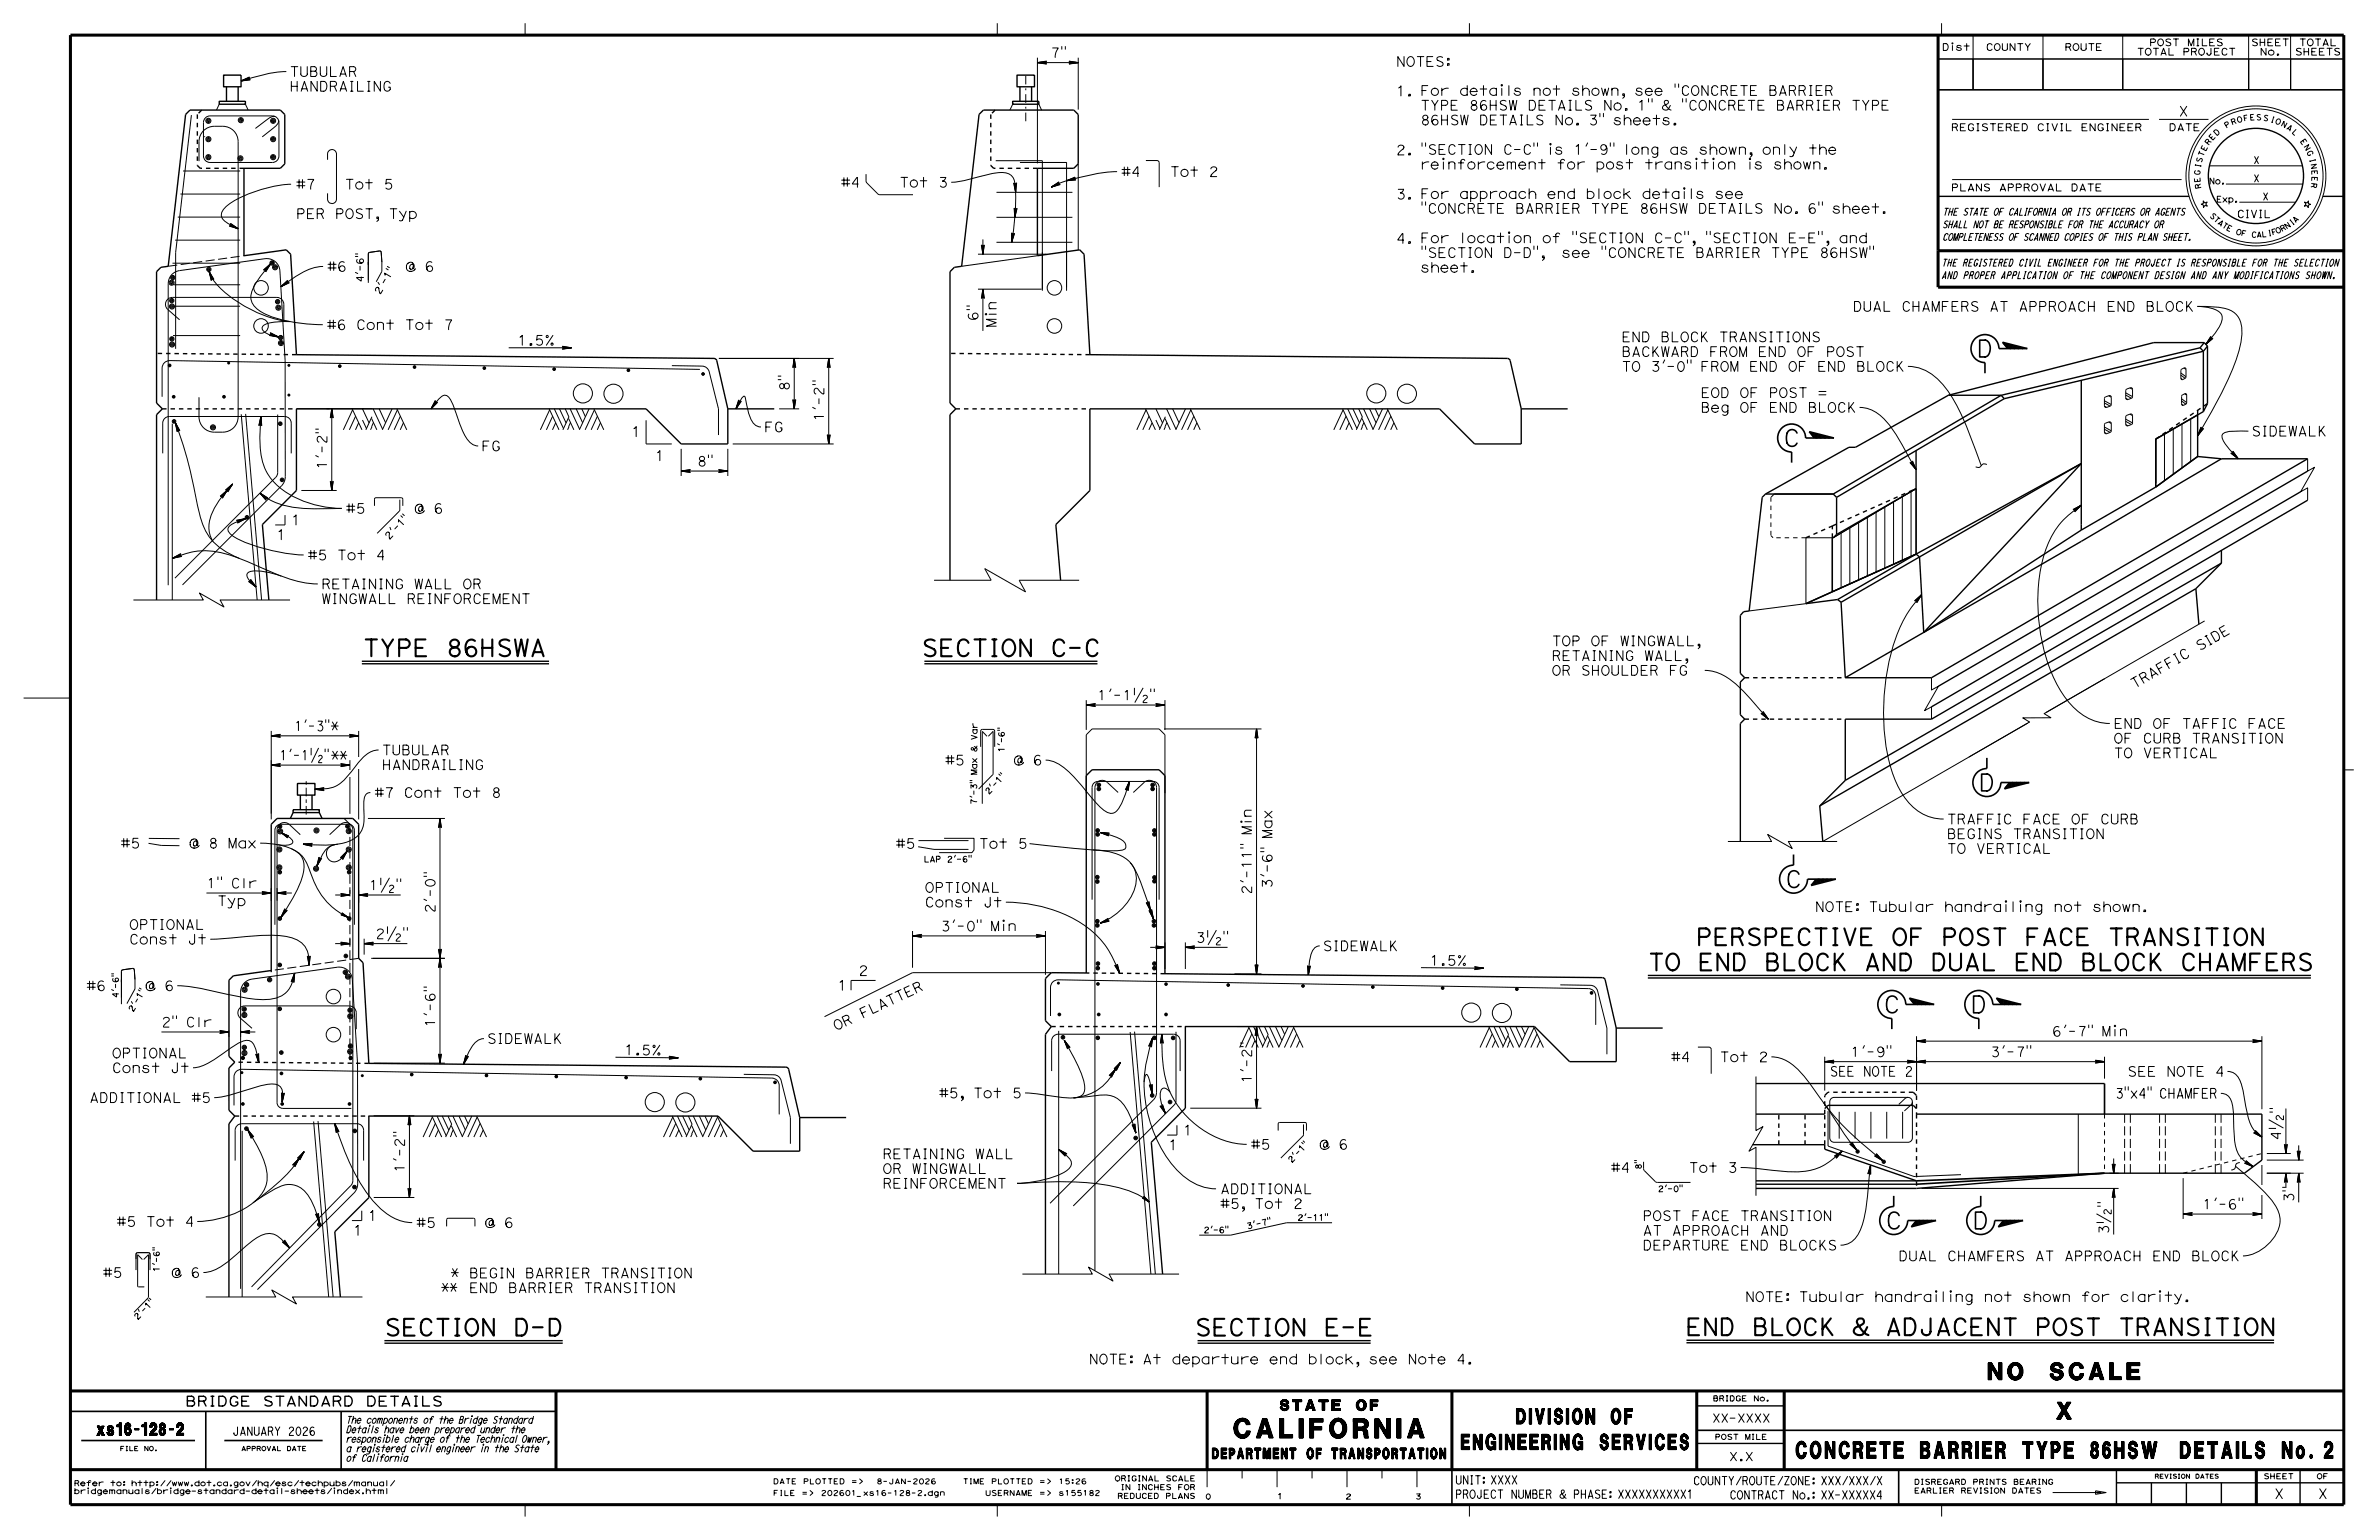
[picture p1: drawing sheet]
<svg xmlns="http://www.w3.org/2000/svg" width="432mm" height="279mm" viewBox="0 0 432 279" stroke-linecap="round" stroke-linejoin="round" font-family="sans-serif">
<defs><g id="words">
<text font-size="3.5" x="224" y="260.9">CALIFORNIA</text>
<g font-size="3">
<text x="358.8" y="64.8">D</text>
<text x="323.7" y="81">C</text>
<text x="65.8" y="119.1">TYPE 86HSWA</text>
<text x="167.3" y="119.1">SECTION C-C</text>
<text x="359.1" y="143.5">D</text>
<text x="324" y="161">C</text>
<text x="307.8" y="171.5">PERSPECTIVE OF POST FACE TRANSITION</text>
<text x="299.1" y="176.1">TO END BLOCK AND DUAL END BLOCK CHAMFERS</text>
<text x="341.9" y="183.8">C</text>
<text x="357.7" y="183.8">D</text>
<text x="342.2" y="223">C</text>
<text x="358" y="223">D</text>
<text x="69.8" y="242.3">SECTION D-D</text>
<text x="216.9" y="242.3">SECTION E-E</text>
<text x="305.9" y="242.2">END BLOCK &amp; ADJACENT POST TRANSITION</text>
<text x="360.9" y="250.3">NO SCALE</text>
<text x="373.3" y="257.5">X</text>
<text x="326" y="264.6">CONCRETE BARRIER TYPE 86HSW DETAILS No. 2</text>
</g>
<g font-size="2.8">
<text x="265.2" y="263">ENGINEERING SERVICES</text>
<text x="275.2" y="258.3">DIVISION OF</text>
</g>
<text font-size="2.2" x="17.6" y="260.4">xs16-128-2</text>
<g font-size="1.9">
<text x="232.3" y="255.9">STATE OF</text>
<text x="220" y="264.7">DEPARTMENT OF TRANSPORTATION</text>
</g>
<g font-size="1.8">
<text x="190.6" y="10.5">7&quot;</text>
<text x="52.5" y="16.5">HANDRAILING</text>
<text x="52.5" y="13.9">TUBULAR</text>
<text x="253.4" y="17.4">1. For details not shown, see &quot;CONCRETE BARRIER</text>
<text x="253.4" y="12">NOTES:</text>
<text x="257.8" y="22.7">86HSW DETAILS No. 3&quot; sheets.</text>
<text x="257.8" y="20">TYPE 86HSW DETAILS No. 1&quot; &amp; &quot;CONCRETE BARRIER TYPE</text>
<text x="395.4" y="21.1">X</text>
<text x="253.4" y="28.1">2. &quot;SECTION C-C&quot; is 1'-9&quot; long as shown, only the</text>
<text x="53.7" y="34.3">#7</text>
<text x="61.7" y="34.3">Tot 5</text>
<text x="152.6" y="34">#4</text>
<text x="162" y="34">Tot 3</text>
<text x="203.5" y="32">#4</text>
<text x="211.5" y="32">Tot 2</text>
<text x="257.8" y="30.7">reinforcement for post transition is shown.</text>
<text x="53.7" y="39.7">PER POST, Typ</text>
<text x="253.4" y="36.1">3. For approach end block details see</text>
<text x="257.8" y="38.7">&quot;CONCRETE BARRIER TYPE 86HSW DETAILS No. 6&quot; sheet.</text>
<text x="253.4" y="44.1">4. For location of &quot;SECTION C-C&quot;, &quot;SECTION E-E&quot;, and</text>
<text x="257.8" y="46.7">&quot;SECTION D-D&quot;,</text>
<text x="282.5" y="46.7">see &quot;CONCRETE BARRIER TYPE 86HSW&quot;</text>
<text x="59.4" y="49.2">#6</text>
<text x="71.1" y="49.2">@ 6</text>
<text x="257.8" y="49.4">sheet.</text>
<text x="59.3" y="59.8">#6 Cont Tot 7</text>
<text x="177.5" y="58.3" transform="rotate(-90 177.5 58.3)">6&quot;</text>
<text x="180.8" y="59.4" transform="rotate(-90 180.8 59.4)">Min</text>
<text x="336.3" y="56.5">DUAL CHAMFERS AT APPROACH END BLOCK</text>
<text x="93.9" y="62.6">1.5%</text>
<text x="294.3" y="64.7">BACKWARD FROM END OF POST</text>
<text x="294.3" y="62">END BLOCK TRANSITIONS</text>
<text x="143.3" y="71" transform="rotate(-90 143.3 71)">8&quot;</text>
<text x="294.3" y="67.4">TO 3'-0&quot; FROM END OF END BLOCK</text>
<text x="149.5" y="76.4" transform="rotate(-90 149.5 76.4)">1'-2&quot;</text>
<text x="308.7" y="74.8">Beg OF END BLOCK</text>
<text x="308.7" y="72.1">EOD OF POST =</text>
<text x="87.4" y="81.8">FG</text>
<text x="114.6" y="79.2">1</text>
<text x="118.9" y="83.6">1</text>
<text x="138.7" y="78.4">FG</text>
<text x="408.6" y="79.1">SIDEWALK</text>
<text x="59.3" y="85.2" transform="rotate(-90 59.3 85.2)">1'-2&quot;</text>
<text x="126.5" y="84.6">8&quot;</text>
<text x="52.8" y="95.2">1</text>
<text x="62.8" y="93.1">#5</text>
<text x="72.9" y="93.1">@ 6</text>
<text x="50.2" y="97.9">1</text>
<text x="55.9" y="101.6">#5 Tot 4</text>
<text x="58.3" y="106.8">RETAINING WALL OR</text>
<text x="58.3" y="109.5">WINGWALL REINFORCEMENT</text>
<text x="281.6" y="119.8">RETAINING WALL,</text>
<text x="281.6" y="117.2">TOP OF WINGWALL,</text>
<text x="399.2" y="118.1" transform="rotate(-30 399.2 118.1)">S I D E</text>
<text x="281.6" y="122.5">OR SHOULDER FG</text>
<text x="387.3" y="125" transform="rotate(-30 387.3 125)">T R A F F I C</text>
<text x="199.1" y="127">1'-1½&quot;</text>
<text x="50.7" y="137.9">1'-1½&quot;**</text>
<text x="53.4" y="132.6">1'-3&quot;*</text>
<text x="69.3" y="137">TUBULAR</text>
<text x="383.6" y="137.5">TO VERTICAL</text>
<text x="383.6" y="134.8">OF CURB TRANSITION</text>
<text x="383.6" y="132.2">END OF TAFFIC FACE</text>
<text x="69.3" y="139.6">HANDRAILING</text>
<text x="171.5" y="138.8">#5</text>
<text x="181.7" y="138.8">@ 6</text>
<text x="68" y="144.7">#7 Cont Tot 8</text>
<text x="353.4" y="149.5">TRAFFIC FACE OF CURB</text>
<text x="21.9" y="153.9">#5</text>
<text x="31.2" y="153.9">@ 8 Max</text>
<text x="162.6" y="153.9">#5</text>
<text x="177.7" y="153.9">Tot 5</text>
<text x="353.4" y="154.8">TO VERTICAL</text>
<text x="353.4" y="152.2">BEGINS TRANSITION</text>
<text x="37.5" y="161.1">1&quot; Clr</text>
<text x="66.9" y="161.5">1½&quot;</text>
<text x="167.8" y="161.9">OPTIONAL</text>
<text x="230.9" y="161.2" transform="rotate(-90 230.9 161.2)">3'-6&quot; Max</text>
<text x="39.4" y="164.3">Typ</text>
<text x="79" y="165.7" transform="rotate(-90 79 165.7)">2'-0&quot;</text>
<text x="167.8" y="164.6">Const Jt</text>
<text x="227.2" y="162.3" transform="rotate(-90 227.2 162.3)">2'-11&quot; Min</text>
<text x="329.4" y="165.4">NOTE: Tubular handrailing not shown.</text>
<text x="23.4" y="171.3">Const Jt</text>
<text x="23.4" y="168.6">OPTIONAL</text>
<text x="68.1" y="170.3">2½&quot;</text>
<text x="170.7" y="168.9">3'-0&quot; Min</text>
<text x="217" y="171">3½&quot;</text>
<text x="240.1" y="172.5">SIDEWALK</text>
<text x="15.7" y="179.7">#6</text>
<text x="24.4" y="179.7">@ 6</text>
<text x="152" y="179.7">1</text>
<text x="155.8" y="177">2</text>
<text x="259.5" y="175.1" transform="rotate(1 259.5 175.1)">1 . 5 %</text>
<text x="156.5" y="184.8" transform="rotate(-25 156.5 184.8)">F L A T T E R</text>
<text x="20.3" y="191.9">OPTIONAL</text>
<text x="29.3" y="186.3">2&quot; Clr</text>
<text x="79" y="186.4" transform="rotate(-90 79 186.4)">1'-6&quot;</text>
<text x="88.4" y="189.3">SIDEWALK</text>
<text x="113.3" y="191.4" transform="rotate(1 113.3 191.4)">1 . 5 %</text>
<text x="151.7" y="187" transform="rotate(-25 151.7 187)">O R</text>
<text x="335.9" y="191.7">1'-9&quot;</text>
<text x="361.3" y="191.7">3'-7&quot;</text>
<text x="372.4" y="188">6'-7&quot; Min</text>
<text x="20.3" y="194.6">Const Jt</text>
<text x="227.2" y="196.6" transform="rotate(-90 227.2 196.6)">1'-2&quot;</text>
<text x="303.3" y="192.6">#4</text>
<text x="311.3" y="192.6">Tot 2</text>
<text x="332.1" y="195.3">SEE NOTE 2</text>
<text x="386.1" y="195.3">SEE NOTE 4</text>
<text x="16.2" y="200">ADDITIONAL #5</text>
<text x="170.4" y="199.2">#5, Tot 5</text>
<text x="384" y="199.3">3&quot;x4&quot; CHAMFER</text>
<text x="212.1" y="208.6">1</text>
<text x="214.7" y="205.9">1</text>
<text x="227" y="208.5">#5</text>
<text x="237.2" y="208.5">@ 6</text>
<text x="73.4" y="212.8" transform="rotate(-90 73.4 212.8)">1'-2&quot;</text>
<text x="160.2" y="215.6">REINFORCEMENT</text>
<text x="160.2" y="212.9">OR WINGWALL</text>
<text x="160.2" y="210.2">RETAINING WALL</text>
<text x="292.4" y="212.7">#4</text>
<text x="304.8" y="212.7">Tot 3</text>
<text x="66.8" y="221.4">1</text>
<text x="221.5" y="219.3">#5, Tot 2</text>
<text x="221.5" y="216.6">ADDITIONAL</text>
<text x="298.1" y="221.5">POST FACE TRANSITION</text>
<text x="399.7" y="219.4">1'-6&quot;</text>
<text x="416.3" y="218.1" transform="rotate(-90 416.3 218.1)">3&quot;</text>
<text x="21.2" y="222.5">#5 Tot 4</text>
<text x="64.1" y="224.1">1</text>
<text x="75.6" y="222.7">#5</text>
<text x="85.7" y="222.7">@ 6</text>
<text x="298.1" y="226.8">DEPARTURE END BLOCKS</text>
<text x="298.1" y="224.1">AT APPROACH AND</text>
<text x="382.7" y="224" transform="rotate(-90 382.7 224)">3½</text>
<text x="18.7" y="231.8">#5</text>
<text x="28.8" y="231.8">@ 6</text>
<text x="81.8" y="231.8">*</text>
<text x="85.1" y="231.9">BEGIN BARRIER TRANSITION</text>
<text x="344.6" y="228.8">DUAL CHAMFERS AT APPROACH END BLOCK</text>
<text x="80" y="234.5">**</text>
<text x="85.1" y="234.5">END BARRIER TRANSITION</text>
<text x="316.8" y="236.1">NOTE: Tubular handrailing not shown for clarity.</text>
<text x="197.6" y="247.5">NOTE: At departure end block, see Note 4.</text>
<text x="33.6" y="255.1">BRIDGE STANDARD DETAILS</text>
<text x="412.8" y="271.9">X</text>
<text x="420.7" y="271.9">X</text>
</g>
<g font-size="1.5">
<text x="42.2" y="260.4">JANUARY 2026</text>
<text x="310.7" y="258">XX-XXXX</text>
<text x="264.1" y="269.3">UNIT: XXXX</text>
<text x="307.3" y="269.4">COUNTY/ROUTE/ZONE: XXX/XXX/X</text>
<text x="313.8" y="265">X.X</text>
<text x="264.1" y="271.8">PROJECT NUMBER &amp; PHASE: XXXXXXXXXX1</text>
<text x="313.9" y="272">CONTRACT No.: XX-XXXXX4</text>
</g>
<text font-size="1.4" x="406" y="39.5">CIVIL</text>
<g font-size="1.3">
<text x="354.1" y="23.7">REGISTERED CIVIL ENGINEER</text>
<text x="393.6" y="23.7">DATE</text>
<text x="409" y="29.7">X</text>
<text x="354.1" y="34.7">PLANS APPROVAL DATE</text>
<text x="409" y="33">X</text>
<text x="352.5" y="41.3">SHALL NOT BE RESPONSIBLE FOR THE ACCURACY OR</text>
<text x="352.5" y="39.1">THE STATE OF CALIFORNIA OR ITS OFFICERS OR AGENTS</text>
<text x="410.7" y="36.3">X</text>
<text x="352.5" y="43.6">COMPLETENESS OF SCANNED COPIES OF THIS PLAN SHEET.</text>
<text x="352.4" y="50.6">AND PROPER APPLICATION OF THE COMPONENT DESIGN AND ANY MODIFICATIONS SHOWN.</text>
<text x="352.4" y="48.3">THE REGISTERED CIVIL ENGINEER FOR THE PROJECT IS RESPONSIBLE FOR THE SELECTION</text>
<text x="62.8" y="263.4">a registered civil engineer in the State</text>
<text x="62.8" y="261.7">responsible charge of the Technical Owner,</text>
<text x="62.8" y="260">Details have been prepared under the</text>
<text x="62.8" y="258.2">The components of the Bridge Standard</text>
<text x="62.8" y="265.1">of California</text>
</g>
<g font-size="1.2">
<text x="352.5" y="9.2">Dist</text>
<text x="360.4" y="9.2">COUNTY</text>
<text x="374.7" y="9.2">ROUTE</text>
<text x="387.8" y="10">TOTAL PROJECT</text>
<text x="390.1" y="8.3">POST MILES</text>
<text x="408.6" y="8.3">SHEET</text>
<text x="410.2" y="10">No.</text>
<text x="416.5" y="10">SHEETS</text>
<text x="417.3" y="8.3">TOTAL</text>
<text x="66" y="51.2" transform="rotate(-90 66 51.2)">4'-6&quot;</text>
<text x="68.9" y="53.5" transform="rotate(-59 68.9 53.5)">2 ' - 1 &quot;</text>
<text x="70.6" y="98" transform="rotate(-47 70.6 98)">2 ' - 1 &quot;</text>
</g>
<g font-size="1.1">
<text x="400.9" y="33.4">No.</text>
<text x="402.3" y="36.7">Exp.</text>
<text x="177.3" y="136.4" transform="rotate(-90 177.3 136.4)">&amp;</text>
<text x="177.3" y="134.3" transform="rotate(-90 177.3 134.3)">Var</text>
<text x="182.3" y="136.5" transform="rotate(-90 182.3 136.5)">1'-6&quot;</text>
<text x="177.3" y="146" transform="rotate(-90 177.3 146)">7'-3&quot; Max</text>
<text x="179.5" y="144.2" transform="rotate(-47 179.5 144.2)">2 ' - 1 &quot;</text>
<text x="167.7" y="156.4">LAP 2'-6&quot;</text>
<text x="21.5" y="181.1" transform="rotate(-90 21.5 181.1)">4'-6&quot;</text>
<text x="24.1" y="183.7" transform="rotate(-59 24.1 183.7)">2 ' - 1 &quot;</text>
<text x="234.4" y="211" transform="rotate(-47 234.4 211)">2 ' - 1 &quot;</text>
<text x="297.9" y="212.2" transform="rotate(-90 297.9 212.2)">8&quot;</text>
<text x="235.5" y="221.4">2'-11&quot;</text>
<text x="300.9" y="216.2">2'-0&quot;</text>
<text x="218.5" y="223.7">2'-6&quot;</text>
<text x="226.4" y="223" transform="rotate(-13 226.4 223)">3 ' - 7 &quot;</text>
<text x="28.9" y="230.8" transform="rotate(-90 28.9 230.8)">1'-6&quot;</text>
<text x="24.9" y="239.5" transform="rotate(-46 24.9 239.5)">2 ' - 1 &quot;</text>
</g>
<g font-size="1">
<text x="404.1" y="23.3" transform="rotate(-31 404.1 23.3)">P</text>
<text x="405.1" y="22.7" transform="rotate(-20 405.1 22.7)">R</text>
<text x="406.1" y="22.3" transform="rotate(-15 406.1 22.3)">O</text>
<text x="407.3" y="22" transform="rotate(-10 407.3 22)">F</text>
<text x="408.4" y="21.8" transform="rotate(-4 408.4 21.8)">E</text>
<text x="409.5" y="21.8" transform="rotate(1 409.5 21.8)">S</text>
<text x="410.7" y="21.8" transform="rotate(12 410.7 21.8)">S</text>
<text x="412" y="22.1" transform="rotate(17 412 22.1)">I</text>
<text x="412.9" y="22.3" transform="rotate(22 412.9 22.3)">O</text>
<text x="413.9" y="22.8" transform="rotate(28 413.9 22.8)">N</text>
<text x="414.9" y="23.3" transform="rotate(33 414.9 23.3)">A</text>
<text x="399.6" y="29.6" transform="rotate(-74 399.6 29.6)">S</text>
<text x="399.9" y="28.5" transform="rotate(-69 399.9 28.5)">T</text>
<text x="400.3" y="27.5" transform="rotate(-63 400.3 27.5)">E</text>
<text x="400.9" y="26.4" transform="rotate(-53 400.9 26.4)">R</text>
<text x="401.5" y="25.5" transform="rotate(-47 401.5 25.5)">E</text>
<text x="402.3" y="24.7" transform="rotate(-42 402.3 24.7)">D</text>
<text x="415.9" y="24" transform="rotate(44 415.9 24)">L</text>
<text x="417.4" y="25.6" transform="rotate(55 417.4 25.6)">E</text>
<text x="418.1" y="26.6" transform="rotate(60 418.1 26.6)">N</text>
<text x="418.6" y="27.6" transform="rotate(65 418.6 27.6)">G</text>
<text x="419.2" y="28.9" transform="rotate(76 419.2 28.9)">I</text>
<text x="419.4" y="29.8" transform="rotate(81 419.4 29.8)">N</text>
<text x="399.3" y="31.8" transform="rotate(-85 399.3 31.8)">G</text>
<text x="399.4" y="33.1" transform="rotate(-96 399.4 33.1)">E</text>
<text x="399.4" y="30.5" transform="rotate(-79 399.4 30.5)">I</text>
<text x="399.6" y="34.2" transform="rotate(-101 399.6 34.2)">R</text>
<text x="419.5" y="33.1" transform="rotate(98 419.5 33.1)">R</text>
<text x="419.6" y="30.9" transform="rotate(87 419.6 30.9)">E</text>
<text x="419.6" y="32" transform="rotate(92 419.6 32)">E</text>
<text x="401" y="39.2" transform="rotate(46 401 39.2)">S</text>
<text x="401.7" y="39.9" transform="rotate(41 401.7 39.9)">T</text>
<text x="402.4" y="40.6" transform="rotate(37 402.4 40.6)">A</text>
<text x="403.2" y="41.1" transform="rotate(32 403.2 41.1)">T</text>
<text x="404" y="41.7" transform="rotate(27 404 41.7)">E</text>
<text x="415" y="41.6" transform="rotate(-34 415 41.6)">N</text>
<text x="416" y="40.9" transform="rotate(-38 416 40.9)">I</text>
<text x="416.6" y="40.5" transform="rotate(-43 416.6 40.5)">A</text>
<text x="405.7" y="42.4" transform="rotate(18 405.7 42.4)">O</text>
<text x="406.7" y="42.7" transform="rotate(13 406.7 42.7)">F</text>
<text x="408.6" y="43" transform="rotate(4 408.6 43)">C</text>
<text x="409.6" y="43.1" transform="rotate(-1 409.6 43.1)">A</text>
<text x="410.5" y="43" transform="rotate(-6 410.5 43)">L</text>
<text x="411.7" y="42.9" transform="rotate(-10 411.7 42.9)">I</text>
<text x="412.4" y="42.7" transform="rotate(-15 412.4 42.7)">F</text>
<text x="413.3" y="42.4" transform="rotate(-24 413.3 42.4)">O</text>
<text x="414.2" y="42.1" transform="rotate(-29 414.2 42.1)">R</text>
<text x="310.9" y="254.2">BRIDGE No.</text>
<text x="311.2" y="261.2">POST MILE</text>
<text x="13.4" y="269.6">Refer to: http://www.dot.ca.gov/hq/esc/techpubs/manual/</text>
<text x="140.3" y="269.2">DATE PLOTTED =&gt;</text>
<text x="174.7" y="269.2">TIME PLOTTED =&gt;</text>
<text x="192.1" y="269.2">15:26</text>
<text x="202.3" y="268.7">ORIGINAL SCALE</text>
<text x="347.4" y="269.3">DISREGARD PRINTS BEARING</text>
<text x="410.8" y="268.3">SHEET</text>
<text x="420.5" y="268.3">OF</text>
<text x="13.4" y="271">bridgemanuals/bridge-standard-detail-sheets/index.html</text>
<text x="140.3" y="271.3">FILE =&gt;</text>
<text x="149" y="271.3">202601_xs16-128-2.dgn</text>
<text x="178.8" y="271.3">USERNAME =&gt;</text>
<text x="192.1" y="271.3">s155182</text>
<text x="202.8" y="271.9">REDUCED PLANS</text>
<text x="203.4" y="270.3">IN INCHES FOR</text>
<text x="218.8" y="272">0</text>
<text x="231.8" y="271.9">1</text>
<text x="244.2" y="272">2</text>
<text x="256.9" y="272">3</text>
<text x="347.4" y="270.9">EARLIER REVISION DATES</text>
</g>
<g font-size=".8">
<text x="21.8" y="263.2">FILE NO.</text>
<text x="43.8" y="263.2">APPROVAL DATE</text>
<text x="391.1" y="268.2">REVISION DATES</text>
</g>
</g></defs>
<g fill="none" stroke="#000" stroke-width=".18">
<path d="M45.2 14.3l.1 .1M45.2 14.3l-1.4 .4M45.2 14.2l-1.4 .5M45.2 14.1l-1.4 .6M45.2 14.1l.1-.1-1.5 .7M45.2 14.1v.2M45.3 14.3l-1.5 .4M45.3 14l-1.5 .7M45.3 14.4l.1 .1-1.6 .2M45.3 14.4l-1.5 .3M45.4 14.4l-1.6 .3M52 13a29.2 29.2 0 0 0-8.2 1.7"/>
<path d="M95.3 4.2v2.2M181 4.2v2.2M188.3 10.5v19.1M188.3 11.4h1.5M188.3 11.4l1.6 .1M188.3 11.4l1.7 .2-.1-.1M188.3 11.4h7.4M188.3 11.4l1.6 .2M189.8 11.3l-1.5 .1M189.9 11.2v.3M189.9 11.2l-1.6 .2M189.9 11.2l.1-.1-1.7 .3"/>
<path d="M189.9 11.1l-1.6 .3M192.7 8.4v.6M193.4 8.4v.6M194.1 11.1l1.6 .3M194.1 11.2v.3M194.1 11.2l-.1-.1 1.7 .3M194.1 11.2l1.6 .2M194.2 11.3l1.5 .1M195.7 11.4l-1.6 .1M195.7 11.4h-1.5M195.7 10.5v9.4M195.7 11.4l-1.6 .2"/>
<path d="M195.7 11.4l-1.7 .2 .1-.1M266.7 4.2v2.2M272.6 16v1.3M299.2 17.9v.6M299.9 17.9v.6M304 15.2v.6M304.7 15.2v.6M305.4 17.9v.6M306 17.9v.6M351.8 10.7h6.3v5.6h-6.3zM351.8 10.7h73.6M352.4 4.2v2.2"/>
<path d="M354.4 8.3v.9M358.1 10.7h12.7v5.6h-12.7zM358.1 6.4v9.9M370.8 6.4v9.9M370.8 10.7h14.5v5.6h-14.5zM385.3 10.7h22.8v5.6h-22.8zM385.3 6.4v9.9M408.1 6.4v9.9M408.1 10.7h7.7v5.6h-7.7zM415.8 6.4v9.9M415.8 10.7h9.6v5.6h-9.6zM52.8 33.4a22.9 22.9 0 0 0-11.7 4 1.62 1.62 0 0 0-.2 2.8l2.3 1.3"/>
<path d="M59.5 29v-1.1a.81 .81 0 0 1 .8-.8 .81 .81 0 0 1 .8 .8v8.2a.81 .81 0 0 1-.8 .8 .81 .81 0 0 1-.8-.8v-1M157.2 31.6v1.2M157.3 33.2l2.2 2.1h6.2M172.7 33.1l2-.3 3.5-.9a9.7 9.7 0 0 1 4.8-.4 2.43 2.43 0 0 1 1.3 2.4v1M184 33.2l.3 1.7M184.1 33.3l.2 1.6M184.1 33.3l-.1-.1 .3 1.7M184.1 33.3l.2 .1M184.1 37.8l.1 1.6M184.2 33.3l.1 1.6M184.2 37.8l.1 .1M184.2 37.8l-.1-.1 .1 1.7"/>
<path d="M184.2 37.8v1.6M184.3 37.9l-.1 1.5M184.3 33.4a42 42 0 0 1-.7 10.5M184.3 33.4v1.5M184.3 33.3v1.6M184.4 37.9l-.2 1.5M184.4 33.3l-.1 .1M184.4 33.3l.1-.1-.2 1.7M184.4 33.3l-.1 1.6M184.5 33.2l-.2 1.7M184.5 37.9l-.3 1.5M184.5 37.9l.1-.1-.4 1.6"/>
<path d="M184.5 37.9h-.2M184.5 37.8l-.3 1.6M192.2 33.3l-1.4 .7M192.2 33.3l.2 .2-1.6 .5M192.2 33.2l-1.4 .8M192.2 33.2v.1M192.2 33.2v-.2l-1.4 1M192.2 33.1l-1.4 .9M192.2 33.4l-1.4 .6M192.3 33.4l-1.5 .6M192.4 33.4l-1.6 .6M193.6 32.8l-2.8 1.1"/>
<path d="M195 32.4l.2 .2M195 32.4l-1.4 .4M195.1 32.4l-1.5 .4M195.1 32.3l-.1 .1M195.1 32.3l-1.5 .5M195.1 32.3v-.2l-1.5 .7M195.1 32.5l-1.5 .3M195.1 32.2l-1.5 .6M195.2 32.6l.1 .1-1.7 .1M195.2 32.6l-1.6 .2M202.8 31.1a39.3 39.3 0 0 0-9.2 1.7M208 29.1h2l.3 .2 .1 4.7"/>
<path d="M258.1 25.9v.6M258.1 36.6v.6M258.7 25.9v.6M258.7 36.6v.6M262 29.4v1.3M278.4 25.9v.6M279.1 25.9v.6M281.4 26.7v1.3M288.2 25.9l-.3 .6M290.4 20.6v.6M291 20.6v.6M292.3 25.9v.6"/>
<path d="M292.9 25.9v.6M305.7 34.7v1.3M307.9 29.4v1.3M311 29.4v1.3M317.6 29.4v1.3M330.1 36.6v.6M330.8 36.6v.6M354.3 32.6h41.7M354.3 21.7h35.7M391.9 21.7h9M399.9 36.4l.3 .4 .4-.1-.2 .3 .2 .4-.4-.1-.3 .4v-.5l-.4-.1 .4-.2zM401 30.1h16.9"/>
<path d="M404 33.4h14M406.5 36.7h10.2M418.3 36.7l.4 .1 .3-.3v.4l.4 .2-.4 .1v.5l-.3-.4-.4 .1 .2-.4zM38 49.3l.5 1.3M38 49.3l.8 1.4h-.1M38 49.3l.4 1.5M38 49.3l.5 1.4M38 49.3l.8 1.4M38 49.3l.7 1.4M38 49.3l.3 1.6 .1-.1M38 49.3l.6 1.4M38 49.3a10.4 10.4 0 0 0 4.1 4.8 22.2 22.2 0 0 0 10.5 4.2 9.9 9.9 0 0 0-4.6 .6l-.3 .3a1.06 1.06 0 0 0 .8 1.4l1.3 .4 .7 .1"/>
<path d="M38.5 50.6l.2 .1M38.5 50.6l-.1 .2M41.7 41l1.5 .5M41.7 40.9l1.5 .6M41.7 40.9l-.1 .1 1.6 .5M41.8 40.9l1.4 .6M41.8 40.6l1.4 .9M41.9 40.7v.1M41.9 40.7l-.1-.2 1.4 1M41.9 40.7l1.3 .8M41.9 40.8l1.3 .7M41.9 40.8l-.2 .1"/>
<path d="M48 49h.1M48.1 49l.1 .2M49.1 47.9a15.7 15.7 0 0 0-3.5 5.4 2.68 2.68 0 0 0 1.1 2.8 16.7 16.7 0 0 0 8.2 2.6l3.7 .2M49.1 47.9l-.9 1.4M49.1 47.9l-1 1.1M49.1 47.9l-1.1 1.1M49.1 47.9l-.9 1.4v-.1M49.1 47.9l-.9 1.3M49.1 47.9l-1.2 1.1M49.1 47.9l-.9 1.2M49.1 47.9l-1.3 1.1h.2M52.2 50.9l-1.2 1.1"/>
<path d="M52.2 51l-1.2 1M52.2 51v-.2l-1.2 1.2M52.2 51v.2M52.2 51.1l-1.2 .9M52.2 51.2l.3 .1-1.5 .7M52.2 51.2l-1.2 .8M52.3 51.2l-1.3 .8M52.4 51.2l-1.4 .8M52.4 51.3l-1.4 .7M58.6 48.3a10.7 10.7 0 0 0-6 2.6l-1.6 1.1M64.5 46.1h.4M64.5 46.5h.4"/>
<path d="M64.5 49.4l.4 .2M69.3 49.2l-.2-3.6-.2-.1-2 .4v5.4M175.4 55.5h.6M175.4 56.2h.6M177.5 52.5h11.6M177.5 46.1h12.5M178.2 44.5l.2 1.6M178.3 54.1h.2M178.3 44.5l.1 1.6M178.3 44.5l-.2-.1 .3 1.7M178.3 44.5h.2M178.3 44.6l.1 1.5"/>
<path d="M178.4 52.5l-.3 1.6h.2M178.4 52.5l-.2 1.6M178.4 52.5l.2 1.6M178.4 52.5l-.1 1.5M178.4 52.5l-.1 1.6M178.4 52.5l.3 1.6h-.2M178.4 43.4v2.7M178.4 52.5v7.5M178.4 52.5l.1 1.5M178.4 52.5l.1 1.6M178.5 44.6l-.1 1.5M178.5 44.5l-.1 1.6"/>
<path d="M178.5 44.5l.2-.1-.3 1.7M178.6 44.5l-.2 1.6M179.5 57h1.3M183.7 42.3l-.1 1.6M183.7 42.4l.2 .1M183.7 42.4l-.1-.2v1.7M183.7 42.4l-.1 1.5M183.8 42.4l-.2 1.5M183.9 42.5l-.3 1.4M183.9 42.4l-.3 1.5M184 42.4l.2-.1-.6 1.6M184 42.4l-.1 .1"/>
<path d="M184 42.4l-.4 1.5M184.1 42.4l-.5 1.5M258.1 44.6v.7M258.7 44.6v.7M273.9 42.8v1.3M278.4 44.6v.7M279.1 44.6v.7M285.5 42v.6M286.1 42v.6M290.8 44.6v.7M291.4 44.6v.7M305.8 42v.6"/>
<path d="M306.4 42v.6M309.8 42v.6M310.4 42v.6M330.1 42v.6M330.7 42v.6M339.4 44.6v.7M340 44.6v.7M31.8 76.7l.5 1.4M31.8 76.7l.9 1.5-.2-.1M31.8 76.7l.4 1.5M31.8 76.7l.5 1.5M31.8 76.7l.8 1.4"/>
<path d="M31.8 76.7l.3 1.6 .1-.1M31.8 76.7l.4 1.6M31.8 76.7l.7 1.4M31.8 76.7a96 96 0 0 1 4.4 16.5 10 10 0 0 0 5.7 7.4l1.5 .7M31.8 76.7l.6 1.4M32.3 78.1h.2M32.3 78.1l-.1 .1M47.3 77.1h-.2M47.4 75.6l-.1 1.5M47.4 75.6v1.6M47.4 75.6l-.4 1.6M47.4 75.6a23.2 23.2 0 0 0 .5 9 11.4 11.4 0 0 0 6.8 6.2 19.8 19.8 0 0 0 7.3 1.4 46.1 46.1 0 0 1-9.6-.3 11.4 11.4 0 0 1-5.2-2.4"/>
<path d="M47.4 75.6l.1 1.6M47.4 75.6l-.2 1.5M47.4 75.6l.1 1.7-.2-.2M47.4 75.6l-.3 1.5M47.4 75.6l-.4 1.6 .1-.1M48.9 60.8l1.6 .3M49 60.8l-.1 .1 1.6 .2M49 60.8l1.5 .3M49.1 60.7l1.4 .4M49.1 60.4l1.4 .7M49.1 60.5v-.2l1.4 .8M49.1 60.5v.2"/>
<path d="M49.1 60.5l1.4 .6M49.1 60.6l1.4 .5M49.1 60.7l-.1 .1M57.2 77.9h.7M57.2 78.5h.7M59.3 74.2h.5M60.1 75.7h.3M60.2 74.2v14.8M60.2 74.2l.2 1.6M60.2 74.2l-.1 1.5M60.2 74.2l.3 1.6-.1-.1M60.2 74.2l.2 1.5"/>
<path d="M60.2 74.2l-.2 1.6M60.2 74.2l.1 1.5M60.2 74.2l-.3 1.6 .2-.1M78.2 74.2l1.1-1.5a2 2 0 0 1 1.7-1 4.2 4.2 0 0 1 1.6 2.7l.3 1a14.1 14.1 0 0 0 2.4 4.9l.7 .4 .8 .2M79 72.7l-.8 1.5M79.1 72.8l-.9 1.4M79.1 72.8l-.1-.1-.8 1.5M79.1 72.8v.2M79.1 72.9l-.9 1.3M79.1 73h.2M79.1 73l-.9 1.2M79.2 73l-1 1.2"/>
<path d="M79.3 73h.1l-1.2 1.2M79.3 73l-1.1 1.2M79.4 73l-1.2 1.2M92.3 63.1h11.4M102.1 62.9l1.6 .2M102.1 63l1.6 .1M102.1 63v-.2l1.6 .3M102.1 63v.2M102.2 63l1.5 .1M103.7 63.1l-1.5 .1M103.7 63.1l-1.6 .3v-.2M103.7 63.1l-1.6 .2"/>
<path d="M103.7 63.1l-1.6 .1M130.5 65h20.8M133.6 74.2l.8-1.7 .6-.6 .2 .1 .3 1.2a8.2 8.2 0 0 0 1.4 3.8l.6 .3 .6 .2M134.1 72.6l-.5 1.6M134.2 72.7l-.6 1.5M134.2 72.8l-.6 1.4M134.2 72.8l-.1-.2-.5 1.6M134.3 72.8l-.7 1.4M134.4 72.8h-.2M134.4 72.8h.2l-1 1.4M134.4 72.8l-.8 1.4M134.5 72.8l-.9 1.4"/>
<path d="M141.2 68.2h.6M141.2 68.9h.6M141.4 74.2h3.7M144 72.5l.2 1.7M144 66.6h.3M144 72.6l.2 1.6M144 72.6l-.1-.1 .3 1.7M144.1 72.6l.1 1.6M144.2 65l-.3 1.7 .1-.1M144.2 65l.1 1.6M144.2 65l-.2 1.7M144.2 65l.2 1.7"/>
<path d="M144.2 65l-.1 1.6M144.2 65l-.2 1.6M144.2 65l.2 1.7-.1-.1M144.2 65v9.2M144.2 65v1.6M144.2 72.6v1.6M144.3 72.6h-.3M144.3 72.6l.1-.1-.2 1.7M144.3 72.6l-.1 1.6M144.4 72.5l-.2 1.7M147.4 69.1h.7M147.4 69.8h.7"/>
<path d="M147.5 73.9l.5 .3M150.2 78.9l.2 1.6M150.3 66.6h.3M150.3 79l.1 1.5M150.3 79l-.2-.1 .3 1.6M150.3 79h.3M150.4 79v1.5M150.4 65l-.2 1.7M150.4 65l.2 1.7M150.4 65v1.6M150.4 65l-.1 1.6M150.4 65l.3 1.7-.1-.1"/>
<path d="M150.4 65v15.5M150.4 65l.1 1.6M150.4 65l-.3 1.7 .2-.1M150.4 65l.2 1.6M150.5 79l-.1 1.5M150.6 79l-.2 1.5M150.6 79l.1-.1-.3 1.6M150.6 78.9l-.2 1.6M302.2 65.3l-.3 .6M306.3 65.3v.6M306.9 65.3v.6M337.5 73.9a7.2 7.2 0 0 1 5.7 3.5l1.4 2.2 3.2 5.6"/>
<path d="M346.3 66.5a8.6 8.6 0 0 1 6.8 3.8 43.1 43.1 0 0 1 5.5 11.4l1 2.8M399.5 77.5l-.6 1.6M399.6 77.6l-.7 1.5M399.6 77.6l-.1-.1-.6 1.6M399.6 77.6v.2M399.6 77.7l-.7 1.4M399.6 77.8l.4-.1-1.1 1.4M399.6 77.8l-.7 1.3M399.7 77.8l-.8 1.3M399.8 77.8l-.9 1.3M399.9 77.7l-1 1.4M400.4 62.5l1.1-1.3a7.3 7.3 0 0 0 1.8-3.6 1.95 1.95 0 0 0-1.6-1.6l-1.4-.3-1.5-.1a16.6 16.6 0 0 1 5.9 .7 3.7 3.7 0 0 1 2.2 3.4 20.8 20.8 0 0 1-2.4 8.9l-2.4 4.8-3.2 5.7"/>
<path d="M401.3 61.1l-.9 1.4M401.3 61.2l.1 .1M401.3 61.2l-.9 1.3M401.3 61.2v-.2l-.9 1.5M401.3 61.3l-.9 1.2M401.4 61.3l.1 .1M401.4 61.3l-1 1.2M401.4 61.4l-1 1.1M401.5 61.4h.2l-1.3 1.1M401.5 61.4l-1.1 1.1M401.6 61.4l-1.2 1.1M40.1 90.1h.2"/>
<path d="M40.3 90.1v.1M41.1 88.9l.1 .1M41.2 88.9l-1.2 1.2M41.2 88.9l-.9 1.3M41.2 88.9l-1.2 1.1 .1 .1M41.2 88.9l-.9 1.2M41.2 88.9l-.8 1.5-.1-.2M41.2 88.9l-1.1 1.2M41.2 88.9l-1 1.2M41.2 88.9l-.8 1.4M41.2 89l.1 .1M42.2 87.8l-.9 1.3"/>
<path d="M42.2 87.8l-.9 1.2M42.2 87.8l-1.2 1.1M42.2 87.8l-1.3 1.1h.2M42.2 87.8l-.9 1.5v-.2M42.2 87.8l-1.1 1.1M42.2 87.8l-1 1.1M42.2 87.8l-.9 1.4M42.2 87.8l-1 1.2M42.2 87.8l-1.5 1.7a11.2 11.2 0 0 0-2.8 5.8v1l.3 1 .5 .9M43.2 94.6l-.1 .2M44.6 94.1l-1.4 .6M44.6 94.1l-1.6 .3"/>
<path d="M44.6 94.1l-1.4 .5M44.6 94.1l-1.5 .5a3.2 3.2 0 0 0-1.7 1.2v.5a5.3 5.3 0 0 0 3 2 34.2 34.2 0 0 0 10.7 2.4M44.6 94.1l-1.5 .7M44.6 94.1l-1.5 .4M44.6 94.1l-1.6 .4M44.6 94.1l-1.5 .8v-.1M44.6 94.1l-1.7 .3 .3 .2M47.2 89.5l1.2 .9M47.2 89.5l1.1 1.3v-.2M47.2 89.5l1.1 .9M47.2 89.5l1.1 1.2M47.2 89.5l1.4 .8-.3 .1"/>
<path d="M47.2 89.5l1.1 1.1M47.2 89.5l1.1 1M47.2 89.5l1.4 .9M47.2 89.5l1.3 .9M48.3 90.4v.2M51.7 93.5v1.7h-1.8M54.7 89h6.4M57.3 82.6l.5 .3M60 87.4l.2 1.6M60.1 87.4h.3M60.1 87.4l.1 1.6M60.1 87.4l-.2-.1 .3 1.7"/>
<path d="M60.3 87.4l-.1 1.6M60.4 87.4l-.2 1.6M60.4 87.4l.1-.1-.3 1.7M68 91.8v-1.2l.1-.3h4.7l.3 .3v1.2M72.6 90.7l-.1 2-4 4.1M123.6 85.5h8.5M123.6 81.4v5M123.6 85.5h1.6M123.6 85.5l1.6 .1M123.6 85.5l1.7 .2-.1-.1M123.6 85.5l1.7 .2M125.2 85.4l-1.6 .1"/>
<path d="M125.2 85.3v.3M125.2 85.3l-1.6 .2M125.2 85.3l.1-.1-1.7 .3M125.3 85.3l-1.7 .2M128.6 82.5v.6M129.2 82.5v.6M130.5 85.3l1.6 .2M130.5 85.3v.3M130.5 85.3l-.1-.1 1.7 .3M130.6 85.4l1.5 .1M132.1 85.5h-1.5M132.1 85.5l-1.6 .1"/>
<path d="M132.1 81.4v5M132.1 85.5l-1.6 .2M132.1 85.5l-1.7 .2 .1-.1M133 80.5h18.3M346.7 83.9l1.1 1.3M346.8 83.9l1 1.3M346.8 83.9h-.1l1.1 1.3M346.9 83.9l.9 1.3M347 83.9h-.2M347 83.9l.8 1.3M347 83.8l.8 1.4M347.1 83.8l-.1 .1"/>
<path d="M347.1 83.8v-.2l.7 1.6M347.1 83.8l.7 1.4M347.1 83.7l.7 1.5M360.6 84.3a.88 .88 0 0 0-1.2 .5l-.8-.1M376.4 92.5l.2 .1M377.8 91.7l-1.5 .7 .1 .1M377.8 91.7l-1.2 .9M377.8 91.7l-1.5 .8M377.8 91.7l-1.2 1M377.8 91.7a15.8 15.8 0 0 0-7 9.8 33.8 33.8 0 0 0 2.7 23 12.1 12.1 0 0 0 7.8 6.6l1.6 .2M377.8 91.7l-1.2 1.1M377.8 91.7l-1.3 .8"/>
<path d="M377.8 91.7l-1.2 1.2v-.3M377.8 91.7l-1.4 .8M24.2 108.9h12.7l-.7-1.3 4.4 2.5-.7-1.2h12.7M31.3 101.3a14.3 14.3 0 0 1 12.3 .1 74.5 74.5 0 0 0 11.2 4.2l2.9 .3M32.7 100.8l.2 .1M32.7 100.8l-1.4 .5M32.8 100.7l-1.5 .6M32.8 100.6l-.1 .2M32.8 100.6l-1.5 .7M32.8 100.6v-.2l-1.5 .9M32.8 100.5l-1.5 .8M32.8 100.8l-1.5 .5"/>
<path d="M32.9 100.9l.1 .1-1.7 .3M32.9 100.9l-1.6 .4M45.2 105.5l1.3 1M45.3 105.5l1.2 1M45.3 105.4l1.2 1.1M45.4 105.4l1.1 1.1M45.4 105.4l-.3 .1 1.4 1M45.5 105.3v-.2l1 1.4M45.5 105.3l-.1 .1M45.5 105.3l1 1.2M45.5 105.2l1 1.3M51.1 104.5l-2-.6a7.6 7.6 0 0 0-3.9-.1l-.3 .3-.1 .4 .2 .5 1.5 1.5"/>
<path d="M347.7 109h.1M347.8 109l.1 .2M348.8 107.9a24.1 24.1 0 0 0-6 12.5 40.4 40.4 0 0 0 .6 19.7 12.2 12.2 0 0 0 6.2 7.9l1.5 .4 1.7 .2M348.8 107.9l-.9 1.4M348.8 107.9l-1.1 1.1M348.8 107.9l-.9 1.5v-.2M348.8 107.9l-1 1.2M348.8 107.9l-.9 1.3M348.8 107.9l-1.2 1.1M348.8 107.9l-1 1.1M348.8 107.9l-1.3 1.1h.2M4.3 126.6h8.5"/>
<path d="M49.2 138.8h14.3M49.2 133.5l1.7 .3-.1-.2M49.2 138.8l1.7 .3-.1-.1M49.2 133.5l1.7 .2M49.2 138.8l1.7 .2M49.2 132.6v16.1M49.2 133.5h15.9M49.2 133.5l1.6 .1M49.2 138.8l1.6 .1M49.2 138.8l1.6 .2M50.8 133.4l-1.6 .1M50.8 138.7l-1.6 .1"/>
<path d="M50.8 133.4l.1-.2-1.7 .3M50.8 138.7l.1-.2-1.7 .3M50.8 133.4v.2M50.8 138.7v.3M50.9 133.3l-1.7 .2M50.9 138.6l-1.7 .2M52.9 135.8l-.3 .6M55.6 130.5l-.3 .6M56.5 135.7v1.3M57.8 137.3a.33 .33 0 0 1 .5-.2 .33 .33 0 0 1 .1 .4l-.5 .6-.1 .3h.7M57.8 135.7l-1.3 2.7M59 135.8v.6"/>
<path d="M59.1 130.5v.6M59.6 135.8v.6M59.7 130.5v.6M61.9 138.6l1.6 .2M61.9 138.7l1.6 .1M61.9 138.7v.3M61.9 138.7l-.1-.2 1.7 .3M62 138.7l1.5 .1M63.5 133.3l1.6 .2M63.5 138.8l-1.5 .1M63.5 133.4l1.6 .1M63.5 133.4v.2"/>
<path d="M63.5 133.4l-.1-.2 1.7 .3M63.5 137.9v9.7M63.5 138.8l-1.6 .2M63.5 138.8l-1.7 .3 .1-.1M63.6 133.4l1.5 .1M65.1 133.5l-1.5 .1M65.1 132.6v16.1M65.1 133.5l-1.6 .2M65.1 133.5l-1.7 .3 .1-.2M65.1 133.5l-1.6 .1M178 135.5v-2.9l.3-.3h1.9l.3 .2v3M179.2 133.6l-.9-.9v13.1"/>
<path d="M179.4 133.6l.9-.9v7.7M181.1 134.9l.3 .2M181.1 132.5h.3M181.1 132.1h.3M189.8 137.9a6.7 6.7 0 0 1 4.3 2.2l3.8 4.4a10.4 10.4 0 0 0 3.2 3 1.67 1.67 0 0 0 2.1-1.1l.7-1.4 1.1-3.2M197.2 127v5.4M197.2 127.9h14.2M197.2 127.9l1.5 .1M197.2 127.9l1.6 .2M197.2 127.9l1.6 .3v-.1M198.7 127.8l-1.5 .1M198.8 127.8v.3"/>
<path d="M198.8 127.8l-1.6 .1M198.8 127.8v-.2l-1.6 .3M198.8 127.7l-1.6 .2M201.7 124.9l-.3 .6M205.9 124.8v1.3M207.5 126.4a.37 .37 0 0 1 .5-.3 .37 .37 0 0 1 .2 .5l-.7 .6v.3h.7M207.5 124.8l-1.5 2.7M208.9 124.9v.7M209.5 124.9v.7M209.8 127.7l1.6 .2M209.9 127.8v.3M209.9 127.8l1.5 .1"/>
<path d="M209.9 127.8l-.1-.2 1.6 .3M211.3 132.3h17.7M211.4 127.9l-1.5 .1M211.4 127v5.4M211.4 127.9l-1.6 .2M211.4 127.9l-1.5 .2M211.4 127.9l-1.6 .3 .1-.1M227.9 133.8h.3M228.1 132.3v44.4M228.1 132.3l.2 1.6M228.1 132.3l-.1 1.5M228.1 132.3l-.2 1.5"/>
<path d="M228.1 132.3l.2 1.6-.1-.1M228.1 132.3v1.5M228.1 132.3l-.3 1.6 .1-.1M228.1 132.3l.1 1.5M228.1 132.3l-.2 1.6M309.4 121.6a9.5 9.5 0 0 1 6.8 3.6l4.8 5.3M319.7 129.4l1.3 1.1M319.8 129.4l1.2 1.1M319.8 129.4l-.2 .1 1.4 1M319.9 129.4l.1-.3 1 1.4M319.9 129.4h-.1M319.9 129.4l1.1 1.1"/>
<path d="M319.9 129.3l1.1 1.2M320 129.2l1 1.3M425.4 139.7h1.8M27 153l2.3 .4h3.3M27 152.1l5.6 .1M39.6 159v.7M40.2 159v.7M47.2 153a11.8 11.8 0 0 1 6.9 1.8 3.3 3.3 0 0 1 1 3.1 25.4 25.4 0 0 1-4.1 8.5M51.2 151.2l1.6 .9 .3 .4v.3a1.96 1.96 0 0 1-1.9 .5h-.8M51.2 151.2l1.2 .5h-.1M51.2 151.2l1 .7M51.2 151.2l1 .6"/>
<path d="M51.2 151.2l1.2 .5M51.2 151.2l1 .8v-.2M51.2 151.2l1 .8M51.2 151.2l1.1 .5M52.3 151.7l-.1 .1M52.9 154a5.5 5.5 0 0 1 3.4 4.1 13.1 13.1 0 0 0 6.8 8.3M55 153.2l1.7 .4-.1-.2M55 153.2l1.6 .3M55 153.2l1.5 .1M55 153.2l1.7-.2-.2 .3M55 153.2l1.6 .2M55 153.2h1.5"/>
<path d="M56.5 153.3l.1 .1M56.6 153.1l-1.6 .1M57.9 155.6l-.4 1.5M58 155.6l-.1-.1-.4 1.6M58 155.6l-.5 1.5M58 155.6l.1 .2M58 155.7l-.5 1.4M58.1 155.8l-.6 1.3M58.2 155.7l-.7 1.4M58.2 155.7h.2l-.9 1.4M58.2 155.7l-.1 .1M58.3 155.7l-.8 1.4"/>
<path d="M60.8 153.2a1.54 1.54 0 0 0-1.5 2 1.54 1.54 0 0 0 2.3 .8l.7-.6 .7-1M61.3 153.2a3.5 3.5 0 0 0-3.1 2.5l-.7 1.4M61.9 155.6h.2M63 154.4l-1.2 1.2h.1M63 154.4l-.9 1.3M63 154.4l-.9 1.2M63 154.4l-.8 1.5-.1-.3M63 154.4l-1.1 1.2M63 154.4l-1 1.2M63 154.4l-.8 1.5M63 154.4l-.9 1.4M63 154.4l-1.2 1.2"/>
<path d="M66.8 148.5h14M67.2 143.8a1.36 1.36 0 0 0-1.2 1.6l.1 1.6a5.2 5.2 0 0 1-1.6 5 10.7 10.7 0 0 1-6.3 1.3l-3.2-.1M69.1 159.3v1.3M70.7 159.3l-1.5 2.6M72.1 159.4v.6M72.7 159.4v.6M76.9 158.4h.6M76.9 159h.6M79.9 148.5v44.4M79.9 148.5l.2 1.6M79.9 148.5l-.1 1.5M79.9 148.5l-.2 1.6"/>
<path d="M79.9 148.5l.2 1.7-.1-.1M79.9 148.5v1.5M79.9 148.5l-.3 1.7 .1-.1M79.9 148.5l.1 1.6M80 150.1h-.3M166.6 153.6l2.9 .5h6.3M166.7 152.5h9.1M171.4 152.1h5.4v2.1l-.4 .5h-5.9M173.4 155.2l-.2 .3M175.9 155.2v.3M176 144.5l.4 .1M176.1 141.6h.3"/>
<path d="M176.1 142h.3M176.3 155.2v.3M180.2 140.5l-2.6 2.7M198.4 154.2a9.5 9.5 0 0 1 6.8 2.4 5.1 5.1 0 0 1 .2 5.9 11.3 11.3 0 0 1-5.7 5M199.7 151l1.5 .6M199.7 151l1.5 .3M199.7 151a10 10 0 0 1 4.3 1.7l.3 .6a.66 .66 0 0 1-.6 .9l-2.3 .2-3-.2-11.5-1.1M199.7 151l1.7 .1-.2 .1M199.7 151l1.5 .5M199.7 151l1.5 .4M199.7 151l1.6 .2M199.7 151l1.5 .7v-.2"/>
<path d="M199.7 151l1.4 .4M199.7 151l1.5 .2M201.1 151.4l.1 .1M201.2 151.2l-.1 .2M204.6 143.2l-.2 .1M204.6 143.2l.1 .1M205 141.8l-.3 1.5M205 141.8l-.4 1.4M205 141.8l-.7 1.5M205 141.8l-.3 1.6M205 141.8l-.5 1.4M205 141.8l-.6 1.5"/>
<path d="M205 141.8l-.2 1.7-.1-.2M205 141.8l-.4 1.5M205 141.8l-.8 1.5h.2M205.1 156.5a21.9 21.9 0 0 1 3.2 7l1 3.2M225.1 153.2h.6M225.1 153.8h.6M225.1 159.7l.6 .3M225.9 149.1h1.3M228.8 153.9h.6M228.8 154.5h.6M228.8 158.6l.6 .3M20.3 176.7h.3"/>
<path d="M20.3 177.1h.3M20.3 179.5l.3 .2M24.4 175.9l-.3-.2-2 .3-.1 6.2M24.4 175.9l.1 3.5-1.5 2.7M37.5 162h11.7M38.2 170.4h1.2a87.9 87.9 0 0 1 11.5-.6 5.8 5.8 0 0 1 4.7 2.3l.4 1.4 .1 1.6M47.6 161.8l1.6 .2M47.6 161.9l1.6 .1M47.6 161.9v.3M47.6 161.9v-.2l1.6 .3M47.7 161.9l1.5 .1M49.2 162l-1.5 .1"/>
<path d="M49.2 161.1v2.3M49.2 162l-1.6 .2M49.2 162l-1.6 .3v-.1M50.3 162h2.7M50.3 162l1.7 .3-.1-.1M50.3 162l1.6 .2M50.3 161.1v2.3M50.3 162l1.5 .1M51.7 164.9l-.7 1.5M51.8 165l-.8 1.4M51.8 165l-.1-.1-.7 1.5M51.8 165v.2"/>
<path d="M51.8 165.1l-.8 1.3M51.8 165.2h.4l-1.2 1.2M51.8 165.2l-.8 1.2M51.8 161.9l-1.5 .1M51.9 161.9l-1.6 .1M51.9 161.9l.1-.2-1.7 .3M51.9 161.9v.3M51.9 165.2l-.9 1.2M51.9 161.8l-1.6 .2M52 165.2l-1 1.2M52.1 165.2l-1.1 1.2M53.1 178l-.1 .1"/>
<path d="M53.1 178l.2 .1M53.5 176.6l-.6 1.5M53.5 176.6l-.2 1.5M53.5 176.6l-.1 .4a4.9 4.9 0 0 1-5 4.3 41.6 41.6 0 0 1-10.4-1.7 28.7 28.7 0 0 0-5.8-.8M53.5 176.6l-.2 1.6M53.5 176.6l-.4 1.4M53.5 176.6l-.5 1.5M53.5 176.6l-.1 1.7-.1-.2M53.5 176.6l-.7 1.5h.2M53.5 176.6l-.3 1.5M55.8 173.5l.3 1.6M55.9 173.5l.2 1.6"/>
<path d="M55.9 173.5h-.1l.3 1.6M55.9 173.5l.2 .1M56 173.6l.1 1.5M56.1 173.6v1.5M56.2 173.5l-.1 .1M56.2 173.5l.1-.1-.2 1.7M56.2 173.5l-.1 1.6M56.3 173.5l-.2 1.6M60.8 162.4h2.7M60.8 171.2h2.7M61.9 162.2l1.6 .2M61.9 171l1.6 .2"/>
<path d="M61.9 166l1.2 .4M61.9 171.1l1.6 .1M61.9 162.2v.3M61.9 162.2l-.1-.1 1.7 .3M61.9 171.1v.2M61.9 171.1l-.1-.2 1.7 .3M62 162.3l1.5 .1M62 171.1l1.5 .1M62 165.9l-.1 .1 1.2 .4M62 165.9l1.1 .5M62.1 165.7l1 .7M62.1 165.8l1 .6"/>
<path d="M62.1 165.9v-.3l1 .8M62.1 165.9l1 .5M62.1 165.9h-.1M63.5 162.4h-1.5M63.5 171.2l-1.5 .1M63.5 161.5v.7M63.5 170.3v1.2M63.5 162.4l-1.6 .2M63.5 162.4l-1.7 .3 .1-.2M63.5 171.2l-1.6 .2M63.5 171.2l-1.7 .3 .1-.2M63.5 162.4l-1.6 .1"/>
<path d="M63.5 171.2l-1.6 .1M65.1 162.4h7.6M65.1 161.5v2.3M65.1 162.4h1.5M65.1 162.4l1.6 .1M65.1 162.4l1.7 .3-.1-.2M65.1 162.4l1.6 .2M66.1 170.3v2.9M66.1 171.2l1.5 .1M66.1 171.2l1.6 .1M66.1 171.2l1.7 .3-.1-.2M66.1 171.2l1.6 .2"/>
<path d="M66.1 171.2h7.8M66.6 162.3l-1.5 .1M66.7 162.2v.3M66.7 162.2l-1.6 .2M66.7 162.2l.1-.1-1.7 .3M67.4 173.9h13.4M67.6 171.1l-1.5 .1M67.7 171.1l-1.6 .1M67.7 171.1l.1-.2-1.7 .3M67.7 171.1v.2M67.7 171l-1.6 .2M70.3 168.1v1.3"/>
<path d="M70.7 160.9a.37 .37 0 0 1 .5-.3 .37 .37 0 0 1 .2 .5l-.7 .6v.2h.8M71.9 169.7a.37 .37 0 0 1 .5-.3 .37 .37 0 0 1 .2 .5l-.6 .6-.1 .3h.8M71.9 168.1l-1.5 2.7M73.3 168.2v.6M73.9 168.2v.6M76.9 179.1h.6M76.9 179.7h.6M76.9 163.1l.6 .3M79.7 172.2l.4 3.3M79.7 172.3l.3 3.2M79.7 172.3l-.1-.1 .5 3.3h-.1M79.7 175.5h.3"/>
<path d="M79.8 172.3l.1 3.1M79.9 172.3l-.1 3.1M80 172.3l-.3 3.2M80 172.3h-.3M80 172.3l.1-.1-.5 3.3h.1M80.1 172.2l-.4 3.3M158.9 177.9h-4.4v1.8M165.6 169.8l1.7 .3-.1-.2M165.6 169.8l1.7 .2M165.6 168.9v6.7M165.6 169.8l1.6 .1M165.6 169.8h24.2"/>
<path d="M167.2 169.7l-1.6 .1M167.2 169.7l.1-.2-1.7 .3M167.2 169.7v.2M167.3 169.6l-1.7 .2M173.3 166.8l-.3 .6M177.4 166.8v.6M178.1 166.8v.6M182.2 167.6v1.3M182.6 163.7a24.4 24.4 0 0 1 16.5 6 19.3 19.3 0 0 1 4.1 6.9M188.1 169.6l1.7 .2M188.2 169.7v.2M188.2 169.7l1.6 .1"/>
<path d="M188.2 169.7l-.1-.2 1.7 .3M189.8 169.8l-1.6 .1M189.8 168.9v8M189.8 169.8l-1.7 .2M189.8 169.8l-1.7 .3 .1-.2M201.1 166.9l.2 .2-1.6 .4M201.1 166.9l-1.4 .6M201.1 166.8v.1M201.1 166.8v-.2l-1.4 .9M201.1 166.8l-1.4 .7M201.1 166.7l-1.4 .8M201.2 167l-1.5 .5"/>
<path d="M201.3 167.1l-1.6 .4M202.4 175.1l.8 1.5M202.5 175.2l.7 1.4M202.6 175.2l-.3-.1 .9 1.5M202.6 175.2l.6 1.4M202.7 175.1l.5 1.5M202.7 175l.5 1.6M202.7 175l-.1 .2M202.7 175l.1-.1 .4 1.7M202.8 175l.4 1.6M208.1 163.8l.7 1.4M208.2 163.8l-.2-.1 .8 1.5"/>
<path d="M208.2 163.8l.6 1.4M208.2 163.8h.1M208.3 163.8l.5 1.4M208.3 163.8l.2-.2 .3 1.6M208.3 163.8l1 2.9M208.4 163.8l.4 1.4M208.4 163.7l.4 1.5M208.5 163.6l.3 1.6M208.6 165.2l.7 1.5M208.7 165.2h-.2l.8 1.5M208.7 165.2l.6 1.5M208.7 165.2l.1 .1 .2-.3 .3 1.7"/>
<path d="M208.8 165.2l.5 1.5M208.8 171.9h2.6M208.9 165.2l.4 1.5M208.9 165.1l.4 1.6M209 165.1l.3 1.6M209.8 171.7l1.6 .2M209.9 171.7v.3M209.9 171.7l1.5 .2M209.9 171.7l-.1-.1 1.6 .3M209.9 171.8l1.5 .1M211.4 171.9h-1.5M211.4 171v4.8"/>
<path d="M211.4 171.9l-1.6 .2M211.4 171.9l-1.5 .1M211.4 171.9l-1.6 .3 .1-.2M215.1 171.9l1.7 .3-.1-.2M215.1 171.9l1.7 .2M215.1 171v4.8M215.1 171.9h1.6M215.1 171.9l1.7-.3-.1 .3v.1M215.1 171.9l1.6 .1M215.1 171.9h7.7M216.7 171.8l-1.6 .1M216.7 171.7l-1.6 .2"/>
<path d="M216.8 171.7l-1.7 .2M219.2 168.8v1.3M220.8 170.4a.37 .37 0 0 1 .4-.3 .37 .37 0 0 1 .3 .5l-.7 .6v.2h.7M220.8 168.8l-1.5 2.6M222.2 168.9v.6M222.8 168.9v.6M224.1 176.7h4.9M227.9 175.1l.2 1.6M227.9 175.1l-.1-.1 .3 1.7M228 175.1l.1 1.6M228.1 175.1v1.6M228.2 175.1l-.1 1.6"/>
<path d="M228.2 175.1h-.3M228.2 175.1l.1-.1-.2 1.7M228.3 175.1l-.2 1.6M237.4 175.2l.1 1.7M237.4 175.3l.1 1.6M237.5 175.3v1.6M237.6 175.4l-.3-.2 .2 1.7M237.6 175.4l-.1 1.5M237.7 175.3l-.1 .1M237.7 175.3l.2-.1-.4 1.7M237.7 175.3l-.2 1.6M237.8 175.3l-.3 1.6"/>
<path d="M239.5 171.6a1.8 1.8 0 0 0-1.6 1.6l-.3 1.5-.1 2.2M364.1 164.1v1.3M366.7 164.1v1.3M29.3 187.2h12.3M31.4 184.2v.7M32 184.2v.7M39.9 187l1.7 .2M40 187.1v.3M40 187.1l-.1-.2 1.7 .3M40 187.1l1.6 .1M40 187.2h1.6M41.6 187.2l-1.6 .1"/>
<path d="M41.6 187.2l-1.6 .2M41.6 186.9v1.2M41.6 187.2l-1.7 .2M41.6 187.2l-1.7 .3 .1-.1M43.7 187.2h2.6M43.7 186.9v1.2M43.7 187.2l1.5 .1M43.7 187.2l1.6 .2M43.7 187.2l1.6 .3v-.1M45.2 187.2h-1.5M45.3 187.1v.3M45.3 187.1l-1.6 .1"/>
<path d="M45.3 187.1v-.2l-1.6 .3M45.3 187l-1.6 .2M46.5 191.3l.5 1.5M46.6 191.3l.4 1.5M46.6 191.3l-.2-.1 .6 1.6M46.6 191.3l.1 .1M46.7 191.4l.3 1.4M46.8 191.3l.2 1.5M46.8 191.3l-.1 .1M46.8 191.3l.1-.2 .1 1.7M46.9 191.2l.1 1.6M47 192.8l-.4-2a2.75 2.75 0 0 0-1.3-2 4.2 4.2 0 0 0-3.2 1.2l-1.9 1.4a11.1 11.1 0 0 1-5.2 2.3"/>
<path d="M67.8 192.9h13M76.9 183.9l.6 .2M79.7 191.3l.2 1.6M79.7 191.3l-.1-.1 .3 1.7M79.7 191.3h.3M79.8 191.3l.1 1.6M79.9 191.3v1.6M80 191.3l-.1 1.6M80 191.3l.1-.1-.2 1.7M80.1 191.3l-.2 1.6M84.6 191.5l-.5 1.6M84.6 191.6l-.5 1.5"/>
<path d="M84.6 191.6l-.1-.2-.4 1.7M84.6 191.6l.1 .1M84.7 191.6l-.6 1.5M84.7 191.7l.3-.1-.9 1.5M84.7 191.7l-.6 1.4M84.8 191.7l-.7 1.4M84.9 191.7l-.8 1.4M85 191.7l-.9 1.4M87.8 188.4a2.86 2.86 0 0 0-2.3 1.7l-1.4 3M193.2 188.7l.8 1.3M193.2 188.7l.6 1.6M193.2 188.7l.6 1.6v-.1"/>
<path d="M193.2 188.7l.7 1.3M193.2 188.7a32.3 32.3 0 0 1 3.6 7.8 1.87 1.87 0 0 1-1.3 2.6 22 22 0 0 1-6.2-.5l-3.2-.3M193.2 188.7l1 1.3M193.2 188.7l.7 1.4M193.2 188.7l1 1.3h-.3M193.2 188.7l.6 1.5M193.2 188.7l.9 1.3M193.9 190l-.1 .2M194.8 199.2a36.6 36.6 0 0 1 6.5-.5 4.5 4.5 0 0 1 3.4 3l1 2.3 .5 1.6M201.5 195.1l.1 .1M201.6 195.2l.1 .1M202.5 194l-.9 1.2"/>
<path d="M202.5 194l-.8 1.3M202.5 194l-1.1 1.1M202.5 194l-.8 1.5v-.2M202.5 194l-1 1.1M202.5 194l-1 1.2M202.5 194l-.8 1.4M202.5 194l-1.2 1.1h.2M202.5 193.9l.1 .2M203.4 192.7l-.5 .7a10.3 10.3 0 0 1-6.6 5.5l-1.4 .3M203.4 192.7l-.8 1.4M203.4 192.7l-1.1 1.2M203.4 192.7l-.9 1.2"/>
<path d="M203.4 192.7l-.8 1.5v-.1M203.4 192.7l-1 1.2M203.4 192.7l-.8 1.5M203.4 192.7l-1.2 1.2h.3M203.4 192.7l-.9 1.3M207.7 196.3l.1-.8 .3-.6a2.41 2.41 0 0 1 .7 1.7l.3 1.8M208.7 196.8l.4 1.6M208.7 196.9l.4 1.5M208.8 189.7l-.2 .1M208.8 196.9l.3 1.5M208.9 196.9l.2 1.5M208.9 196.9l-.3-.1 .5 1.6"/>
<path d="M208.9 196.9l.2-.2v1.7M209 196.9l.1 1.5M209 196.8l.1 1.6M209.1 196.8v1.6M209.2 188.3l-.7 1.5M209.2 188.3l-.4 1.5M209.2 188.3l-.7 1.5h.1M209.2 188.3a23.6 23.6 0 0 0 .5 17.8 17.6 17.6 0 0 0 6.9 8.5l1.3 .6 1.4 .4 1.4 .1M209.2 188.3l-.2 1.6M209.2 188.3l-.5 1.5M209.2 188.3l-.2 1.7-.2-.3M209.2 188.3l-.6 1.5"/>
<path d="M209.2 188.3l-.3 1.6M209.2 188.3l-.4 1.4M210.9 187.6l.1 1.6M210.9 187.6l-.3 1.7 .1-.1M210.9 187.6l-.2 1.6M210.9 187.6a26 26 0 0 0 1.5 10.5 16.5 16.5 0 0 0 13.9 9.5M210.9 187.6l.2 1.6M210.9 187.6l-.1 1.6M210.9 187.6l.3 1.7-.3-.2M210.9 187.6v1.5M210.9 187.6v1.6M210.9 189.1l-.2 .1"/>
<path d="M212.4 198.1l-.5-.4-.4-.3h-.4a1.63 1.63 0 0 0-.5 1.9l.5 1.7 .4 1M224.5 186.2h4.5M225.1 189.2h.6M225.1 189.9h.6M225.1 194l.6 .3M227.9 199.4l.2 1.7M227.9 199.5l.2 1.6M227.9 199.5l-.1-.1 .3 1.7M227.9 187.8h.3M228 199.5l.1 1.6M228.1 186.2v14.9M228.1 186.2l.2 1.7"/>
<path d="M228.1 186.2l-.1 1.6M228.1 186.2l-.2 1.6M228.1 186.2l.2 1.7-.1-.1M228.1 186.2v1.6M228.1 186.2l-.3 1.7 .1-.1M228.1 186.2l.1 1.6M228.1 186.2l-.2 1.7M228.1 199.5v1.6M228.2 199.5l-.1 1.6M228.2 199.5h-.3M228.2 199.5l.1-.1-.2 1.7M228.3 199.4l-.2 1.7"/>
<path d="M308.2 190h2l.3 .2 .1 4.6M321.5 191.7a7.4 7.4 0 0 1 5.4 2.9l1.5 1.9a53.6 53.6 0 0 0 13.3 14.1M385.7 197.2v.6M386.3 197.2v.6M389.9 197.2v.6M390.4 197.2v.6M403.1 198.4a2.05 2.05 0 0 1 2.1 1.9l.2 1.9v2.3a10.9 10.9 0 0 0 1.1 5.2l.7 .8 1.8 1.2M404.3 194.4a2.49 2.49 0 0 1 2.4 1.9l.5 1.9 .4 2.2a8.3 8.3 0 0 0 2 5.2l.9 .7M45 205a21.9 21.9 0 0 1 3.5 7.8 5.7 5.7 0 0 1-2.5 5.3 17.4 17.4 0 0 1-10.2 3.5M45 205l1 1.2M45 205l.7 1.3M45 205l.7 1.4"/>
<path d="M45 205l1.1 1.2h-.2M45 205l.6 1.5M45 205l.6 1.5 .1-.1M45 205l.9 1.2M45 205l.8 1.2M45 205l.7 1.2M45.7 206.2v.2M45.7 206.2h.2M46.2 218l3.4-2.1a4.4 4.4 0 0 1 4.9-.4 8.4 8.4 0 0 1 3 4.7l.5 1.6M53.2 211.4h.2M53.4 211.4l.1 .1M54.3 210.2l-.8 1.3"/>
<path d="M54.3 210.2l-1.1 1.2M54.3 210.2l-1.2 1.2h.1M54.3 210.2l-.9 1.3M54.3 210.2l-.8 1.5v-.2M54.3 210.2l-1 1.2M54.3 210.2l-.8 1.4M55.2 208.9l-1.8 2.5M55.2 208.9l-.8 1.6-.1-.4h-.2M55.2 208.9l-1.1 1.2M55.2 208.9l-1 1.2M55.2 208.9l-.8 1.5M55.2 208.9l-.8 1.4"/>
<path d="M55.2 208.9l-1.2 1.2h.1M55.2 208.9a26.6 26.6 0 0 1-7.6 8.1l-1.7 1.2M55.2 208.9l-.9 1.3M60.7 203.8l.7 1.8a38.7 38.7 0 0 0 6.6 12.6 9.7 9.7 0 0 0 6.8 3.6M60.7 203.8l.8 1.5M60.7 203.8l.5 1.5M60.7 203.8l.4 1.6M60.7 203.8l.9 1.5h-.2M60.7 203.8l.3 1.7 .1-.1M60.7 203.8l.7 1.5M60.7 203.8l.6 1.5M61.2 205.3h.2"/>
<path d="M61.2 205.3l-.1 .1M65.7 219.7v1.7h-1.8M67.8 217.3h7.4M67.8 202.4h7.4M71.3 205.4h.7M71.3 206.1h.7M71.3 210.2l.6 .3M74.1 215.6l.2 1.7M74.2 215.7h.3M74.2 215.7l.1 1.6M74.2 215.7l-.2-.1 .3 1.7M74.2 204h.3"/>
<path d="M74.3 202.4v14.9M74.3 202.4l.2 1.7M74.3 202.4l-.1 1.6M74.3 202.4l.3 1.7-.1-.1M74.3 202.4l.1 1.6M74.3 202.4l-.3 1.7 .2-.1M74.3 202.4l.2 1.6M74.3 202.4l-.2 1.7M74.4 215.7l-.1 1.6M74.5 215.7l-.2 1.6M74.5 215.7l.1-.1-.3 1.7M74.5 215.6l-.2 1.7"/>
<path d="M192.2 208.6l1.2 .8M192.2 208.6l1.3 .8M192.2 208.6l1.1 1.2 .1-.2M192.2 208.6l1.2 .9a2.41 2.41 0 0 1 1.1 1.6 3 3 0 0 1-2.2 2l-3.3 1-2.4 .4-2 .2h.2a77 77 0 0 1 15.4 .2 18.1 18.1 0 0 1 8.4 3.2M192.2 208.6l1.4 .8M192.2 208.6l1.2 .9M192.2 208.6l1.2 1M192.2 208.6l1.5 .7-.2 .1M192.2 208.6l1.2 1.1M193.4 209.4v.2M193.5 209.4h-.1M205.5 204.1l.7 1.5"/>
<path d="M205.6 204.1l-.1-.1 .7 1.6M205.6 204.1l.6 1.5M205.6 204.1h.2M205.7 204.1l.5 1.5M205.8 204.1l.4 1.5M205.9 204l.3 1.6M205.9 204l.1-.1 .2 1.7M205.9 204l-.1 .1M207.4 217.3l1.2 .8M207.5 217.3l-.2 .1 1.3 .7M207.5 217.3l1.1 .8M207.6 217.3l1 .8"/>
<path d="M207.6 217.3v-.3l1 1.1M207.6 217.3h-.1M207.6 217.2l1 .9M207.6 217.1l1 1M210.6 200.7l.9 1.3M210.7 200.7l.8 1.3M210.8 200.7l.7 1.3M210.8 200.7h-.3l1 1.3M210.9 200.6l.6 1.4M210.9 200.5l.1-.1 .5 1.6M210.9 200.5l-.1 .2M210.9 200.5l.6 1.5"/>
<path d="M211 200.5l.5 1.5M213.6 204.2v1.7h-1.8M216 201.1h13M232 205.1v-1.2l.1-.2 4.8-.1 .2 .3v1.2M236.6 204l-.1 2.1-4 4M296.7 210.6h.3M296.7 210.9h.3M298.3 210.8l.1 1.4 2.2 2.3h6.2M302.5 215l-.2 .3M304.9 215v.3M305.3 215v.3M331 200.1l1.4 2a50.5 50.5 0 0 0 4.6 6.6"/>
<path d="M333.1 209.8h.2M333.3 209.8v.2M334.4 208.8a11.8 11.8 0 0 1-10.8 3.7l-5.2-.5-2.5-.2M334.4 208.8l-1.1 1.3M334.4 208.8l-1.2 1M334.4 208.8l-1.3 1M334.4 208.8l-1.1 1.4v-.2M334.4 208.8l-1.5 .9 .2 .1M334.4 208.8l-1.4 1M334.4 208.8l-1.1 1M334.4 208.8l-1.1 1.2M334.4 208.8l-1.1 1.1"/>
<path d="M335.8 207.6l1.2 1.1M335.9 207.5l1.1 1.2M336 207.5l1 1.2M336 207.5l-.3 .1 1.3 1.1M336.1 207.4l.9 1.3M336.1 207.4v-.2l.9 1.5M336.1 207.4l-.1 .1M336.1 207.3l.9 1.4M339.3 212.9l.1 .1M339.5 211.4l-.2 1.5M339.5 211.4a85.3 85.3 0 0 1-1.4 10.4 5.4 5.4 0 0 1-3 4l-1 .1M339.5 211.4v1.6"/>
<path d="M339.5 211.4l-.3 1.5M339.5 211.4l.1 1.7-.2-.1M339.5 211.4l-.4 1.6M339.5 211.4l-.1 1.6M339.5 211.4l-.1 1.5M339.5 211.4l-.5 1.6 .3-.1M340.3 209.7l1.4 .9M340.4 209.7l1.3 .9M340.4 209.7h-.2l1.5 .9M340.5 209.6l1.2 1M340.5 209.6l.1-.3 1.1 1.3M340.5 209.6l-.1 .1"/>
<path d="M340.5 209.5l1.2 1.1M340.6 209.5l1.1 1.1M340.6 209.4l1.1 1.2M407.5 211l1.5 .7M407.5 211h-.1l1.6 .7M407.6 210.9l1.4 .8M407.7 210.6l1.3 1.1M407.7 210.9l-.2 .1M407.7 210.7v.2M407.7 210.7v-.1l1.3 1.1M407.7 210.9l1.3 .8M407.7 210.8l1.3 .9"/>
<path d="M407.7 210.7l1.3 1M409.1 205.5l1.4 .8M409.2 205.5l1.3 .8M409.2 205.5h-.2l1.5 .8M409.3 205.4l1.2 .9M409.3 205.4l-.1 .1M409.3 205.3l1.2 1M409.3 205.3v.1M409.3 205.3l.1-.2 1.1 1.2M409.4 205.2l1.1 1.1M24.7 230.4v-2.8l.3-.3h1.9l.3 .1v3M25.8 228.5l-.8-.9v5.7l.1 .2h1.1"/>
<path d="M26.1 228.5l.8-.9v7.7M26.9 235.5l-2.6 2.6M27.7 229.2l.3 .2M27.7 226.4h.4M27.7 226.8h.4M51.3 225.3l1.2 1.1M51.4 225.3l1.1 1.1M51.4 225.3h-.2l1.3 1.1M51.5 225.3l1 1.1M51.6 225.3h-.2M51.6 225.3l.9 1.1M51.6 225.2l.9 1.2"/>
<path d="M51.6 225.1l.9 1.3M51.6 225.1v.2M51.6 225.1l.1-.1 .8 1.4M51.6 225l.9 1.4M52.5 226.4l-.7-.9a3.5 3.5 0 0 0-5.2-.9l-3.7 3a13.8 13.8 0 0 1-4.9 3.1l-1.1 .2M57.3 220.3l.7 1.5M57.4 220.3l.2 .1M57.4 220.3h-.1l.7 1.5M57.4 220.3l.6 1.5M57.5 220.3l.5 1.5M57.6 220.4l.4 1.4M57.6 220.3l.4 1.5"/>
<path d="M57.7 220.2l.1-.1 .2 1.7M57.7 220.2l-.1 .2M57.7 220.2l.3 1.6M85.9 221l-4.7 .1-.1 .2v1.2M220 222.4l-.2 .4M222.5 222.4v.4M222.9 222.4v.4M230 220.9l.1 .4M230.4 220.8l.1 .4M237 220.2l-.1 .3M240.6 220.2v.3M240.9 220.2v.3"/>
<path d="M241.8 221.8h-8.3l-10.1 2.3h-5.7M351.4 234.9v1.3M354.1 234.9v1.3M392 234.9v1.3M67 259.1l-.2 .9M85.6 257.3l-.3 .9M16 270.3v.7M31 270.3v.7M50.3 270.3v.7M60.7 270.3v.7M67.9 262.5l-.2 .9M68.6 264.2l-.2 1"/>
<path d="M69.8 260.8l-.3 .9M73 264.2l-.3 1M75.9 262.5l-.2 .9M77.6 262.5l-.3 .9M82.4 262.5l-.3 .9M87.6 262.5l-.2 .9M91.3 260.8l-.2 .9M95.3 273v2.1M160.3 268.8h.7M162 268.3v.8l-.4 .1-.1-.3M162.5 269.2l.4-.9 .4 .9M162.6 269h.6"/>
<path d="M164.3 268.3v.9l-.7-.9v.9M164.7 268.8h.6M165.8 268.5a.29 .29 0 0 1 .4-.2 .29 .29 0 0 1 .2 .4l-.6 .5h.7M167 268.4a.41 .41 0 0 1 .6 .4 .41 .41 0 0 1-.6 .3l-.1-.4zM168 268.5a.29 .29 0 0 1 .4-.2 .29 .29 0 0 1 .2 .4l-.6 .5h.7M169.7 268.4l-.1-.1a.46 .46 0 0 0-.5 .3 .46 .46 0 0 0 .1 .5M181 273v2.1M219.1 266.6v3.2M225.4 266.6v1.6M231.8 266.6v3.2M238.1 266.6v1.6M244.5 266.6v3.2"/>
<path d="M250.8 266.6v1.6M257.2 266.6v3.2M266.7 273v2.1M352.4 273v2.1M372.6 270.8h8.8M380.4 270.5l1.9 .3-1.9 .3zM380.7 270.7l.6 .1-.6 .1z"/>
<circle cx="272.6" cy="15.5" r=".12"/>
<circle cx="354.4" cy="7.9" r=".09"/>
<circle cx="262" cy="28.8" r=".12"/>
<circle cx="281.4" cy="26.2" r=".12"/>
<circle cx="305.7" cy="34.2" r=".12"/>
<circle cx="307.9" cy="28.8" r=".12"/>
<circle cx="311" cy="28.8" r=".12"/>
<circle cx="317.6" cy="28.8" r=".12"/>
<circle cx="409.5" cy="31.9" r="12.7"/>
<circle cx="409.5" cy="31.9" r="12.2"/>
<circle cx="179" cy="57" r=".12"/>
<circle cx="273.9" cy="42.2" r=".12"/>
<circle cx="225.3" cy="149.1" r=".12"/>
<circle cx="182.2" cy="167.1" r=".12"/>
<circle cx="364.1" cy="163.5" r=".12"/>
<circle cx="366.7" cy="163.5" r=".12"/>
<circle cx="351.4" cy="234.3" r=".12"/>
<circle cx="354.1" cy="234.3" r=".12"/>
<circle cx="392" cy="234.3" r=".12"/>
<circle cx="67.1" cy="258.7" r=".08"/>
<circle cx="85.7" cy="256.9" r=".08"/>
<circle cx="16" cy="270" r=".07"/>
<circle cx="31" cy="270" r=".07"/>
<circle cx="50.3" cy="270" r=".07"/>
<circle cx="60.7" cy="270" r=".07"/>
<circle cx="68" cy="262.1" r=".08"/>
<circle cx="68.7" cy="263.8" r=".08"/>
<circle cx="69.9" cy="260.4" r=".08"/>
<circle cx="73.1" cy="263.8" r=".08"/>
<circle cx="76" cy="262.1" r=".08"/>
<circle cx="77.7" cy="262.1" r=".08"/>
<circle cx="82.5" cy="262.1" r=".08"/>
<circle cx="87.7" cy="262.1" r=".08"/>
<circle cx="91.4" cy="260.4" r=".08"/>
<circle cx="159.6" cy="268.9" r=".29"/>
<circle cx="159.7" cy="268.5" r=".26"/>
<circle cx="169.5" cy="269" r=".3"/>
</g>
<g fill="none" stroke="#000" stroke-width=".25">
<path d="M351.8 16.3h73.6M351.8 35.6h45.5M421.6 35.6h3.8M65.7 120h34M167.8 120h31.4M65.7 120.4h34M167.8 120.4h31.4M69.8 243.7h32.3M69.8 243.2h32.3M217.4 243.7h31.4M217.4 243.2h31.4M306.1 243.6h106.7"/>
<path d="M306.1 243.2h106.7M308 255.1h15.8M308 261.9h15.8M384.1 266.6v6.4M384.1 269h41.3M390.5 269v4M396.8 269v4M403.2 269v4M417.5 266.6v6.4"/>
<circle cx="409.5" cy="31.9" r="8.6"/>
</g>
<path d="M12.8 6.4h412.6v266.6h-412.6zM351.8 6.4v45.7h73.6M351.8 45.5h73.6M12.8 252.4h412.6M100.9 252.4v14.2M219.1 252.4v14.2M263.5 252.4v14.2M308 252.4v14.2M323.8 252.4v14.2M12.8 266.6h412.6M409.5 266.7v6.3" fill="none" stroke="#000" stroke-width=".55"/>
<g fill="none" stroke="#000" stroke-width=".3">
<path d="M327.7 79.5a2.54 2.54 0 0 0-2.5-2.6 2.54 2.54 0 0 0-2.5 2.6 2.54 2.54 0 0 0 2.5 2.5v1.9M327.7 79.5h5.2l-4.5-1.2 .9 1.2M328.6 78.6l3.5 .9M328.8 78.8l2.6 .7M329 79l1.7 .5M329.2 79.3l.7 .2M363.7 62.3l3.5 .9M363.9 62.6l2.6 .6M364 62.8l1.7 .4M364.2 63l.8 .2M364.4 63.2l-.9-1.1 4.5 1.1h-5.2a2.54 2.54 0 0 0-2.5-2.5 2.54 2.54 0 0 0-2.6 2.5 2.54 2.54 0 0 0 2.6 2.6v1.9M360.6 137.5v1.9a2.54 2.54 0 0 0-2.5 2.6 2.54 2.54 0 0 0 2.5 2.5 2.54 2.54 0 0 0 2.6-2.5h5.1l-4.5 1.1 .9-1.1"/>
<path d="M325.5 155v2a2.54 2.54 0 0 0-2.5 2.5 2.54 2.54 0 0 0 2.5 2.5 2.54 2.54 0 0 0 2.6-2.5h5.1l-4.5 1.2 1-1.2M330.3 159.5l-.8 .2M331 159.5l-1.7 .4M331.7 159.5l-2.6 .7M332.5 159.5l-3.6 .9M365.4 142l-.8 .2M366.1 142l-1.7 .4M366.8 142l-2.6 .6M367.6 142l-3.6 .9M346.8 181.3l3.5 .9M346.9 181.6l2.7 .6M347.1 181.8l1.7 .4"/>
<path d="M347.3 182l.8 .2M347.5 182.2l-.9-1.1 4.5 1.1h-5.2a2.54 2.54 0 0 0-2.5-2.5 2.54 2.54 0 0 0-2.6 2.5 2.54 2.54 0 0 0 2.6 2.6v1.9M362.6 181.3l3.5 .9M362.7 181.6l2.7 .6M362.9 181.8l1.7 .4M363.1 182l.8 .2M363.3 182.2l-.9-1.1 4.5 1.1h-5.2a2.54 2.54 0 0 0-2.5-2.5 2.54 2.54 0 0 0-2.6 2.5 2.54 2.54 0 0 0 2.6 2.6v1.9M343.7 217v1.9a2.54 2.54 0 0 0-2.5 2.5 2.54 2.54 0 0 0 2.5 2.6 2.54 2.54 0 0 0 2.6-2.6h5.1l-4.5 1.2 .9-1.2M359.5 217v1.9a2.54 2.54 0 0 0-2.5 2.5 2.54 2.54 0 0 0 2.5 2.6 2.54 2.54 0 0 0 2.5-2.6h5.2l-4.5 1.2 .9-1.2M348.4 221.4l-.7 .2M349.2 221.4l-1.7 .5M349.9 221.4l-2.6 .7"/>
<path d="M350.7 221.4l-3.6 .9M364.2 221.4l-.7 .2M365 221.4l-1.7 .5M365.7 221.4l-2.6 .7M366.5 221.4l-3.6 .9M12.8 256.1h88.1M37.4 256.1v10.5M61.9 256.1v10.5M308 259.5h117.4M14.7 261.4h20.7M40.7 261.4h17.9M263.5 266.6v6.4"/>
<path d="M344.6 266.6v6.4"/>
</g>
<g fill="#fff">
<path d="M64.9 137.4h.5v2h-.5z"/>
<path d="M63.3 139.8h.4v1.1h-.4z"/>
</g>
<g fill="none" stroke="#000" stroke-width=".18">
<path d="M408.1 78.2h-1.6a6.9 6.9 0 0 0-2.8 .3l-.3 .3a2.37 2.37 0 0 0 .8 2.1l2.1 2.3M405 82.2l1.3 1M405 82.2h-.1l1.4 1M405.1 82.2l1.2 1M405.2 82.2h-.2M405.2 82.2l1.1 1M405.2 82.1l1.1 1.1M405.2 82v.2M405.2 82l.1-.2 1 1.4M405.2 82l1.1 1.2M405.3 81.9l1 1.3M68.7 136.1a4.8 4.8 0 0 0-3.7 2.4l-.7 .8a8.6 8.6 0 0 1-4 3.6l-1.2 .2-1.9 .1"/>
<path d="M57.2 143.2h1.5M57.2 143.2l1.5 .1M57.2 143.2l1.6 .3-.1-.2M57.2 143.2l1.6 .2M58.7 143.2v.1M58.7 143.2l.1-.3-1.6 .3M58.7 143.2h-1.5M58.7 143.1l-1.5 .1M58.7 143l-1.5 .2M58.8 143l-1.6 .2M257.9 175.6l11.4 .1M267.7 175.4l1.6 .3"/>
<path d="M267.7 175.5l1.6 .2M267.7 175.5l-.1-.1 1.7 .3M267.7 175.5v.3M267.8 175.6l1.5 .1M269.3 175.7l-1.7 .2 .1-.1M269.3 175.7l-1.6 .2M269.3 175.7h-1.5M269.3 175.7l-1.6 .1M38.9 199.1a28.3 28.3 0 0 0 6.9-1.7 11.1 11.1 0 0 1 4-.7 1.63 1.63 0 0 1 1.5 2l-.1 1.3M51.1 198.3l.1 1.7M51.2 198.4v1.6M51.2 198.4l-.1-.1 .1 1.7"/>
<path d="M51.2 198.4l.1 .1M51.3 198.4l-.1 1.6M51.3 198.5l-.1 1.5M51.4 198.4l-.2 1.6M51.5 198.4l-.3 1.6M51.5 198.4l-.2 .1M51.5 198.4l.1-.1-.4 1.7M51.6 198.3l-.4 1.7M111.7 191.8l11.4 .1M121.5 191.7l1.6 .2M121.5 191.8l1.6 .1M121.5 191.8l-.1-.2 1.7 .3"/>
<path d="M121.5 191.8v.2M121.6 191.8l1.5 .1M123.1 191.9l-1.7 .3 .1-.2M123.1 191.9l-1.6 .2M123.1 191.9l-1.5 .1M123.1 191.9l-1.6 .1M331.2 192.6h50.8M331.2 192.6l1.7 .3-.1-.1M331.2 191.7v6.2M331.2 192.6l1.5 .1M331.2 192.6l1.6 .2M332.7 192.5l-1.5 .1"/>
<path d="M332.8 192.5v.3M332.8 192.5l-1.6 .1M332.8 192.5l.1-.2-1.7 .3M332.8 192.4l-1.6 .2M338.4 189.6l-.3 .6M342.5 189.6v.6M343.2 189.6v.6M346.2 192.4l3.3 .4M346.3 192.5v.3M346.3 192.5l3.1 .3M346.3 192.5l-.1-.2 1.7 .3M346.3 192.5l3.1 .2"/>
<path d="M347.9 188.9l1.6 .2M347.9 192.6l-1.6 .1M347.9 188v9.9M347.9 192.6l-1.7 .2M347.9 192.6l-1.6 .2M347.9 192.6l1.6 .3-.1-.1M347.9 188.9h62.6M347.9 188.9l1.5 .1M347.9 188.9l1.6 .3-.1-.2M349.4 192.5l-1.5 .1M349.4 188.8l-1.5 .1M349.4 192.5l.1-.2-3.3 .6 .1-.1"/>
<path d="M349.4 188.8l.1-.2-1.6 .3M349.4 192.5v.3M349.4 188.8v.2M349.5 192.4l-1.6 .2M349.5 188.7l-1.6 .2M363.8 189.6l-.3 .6M367.9 189.6v.6M368.6 189.6v.6M375 185.9l-.3 .6M379.1 185.9v.6M379.8 185.9v.6M380.4 192.4l1.6 .2"/>
<path d="M380.4 192.5l-.1-.2 1.7 .3M380.4 192.5v.3M380.4 192.5l1.6 .1M382 192.6l-1.6 .1M382 192.6l-1.6 .2M382 191.7v4M382 192.6l-1.7 .3 .1-.1M383.9 186.7v1.3M408.9 188.7l1.6 .2M409 188.8v.2M409 188.8l-.1-.2 1.6 .3M409 188.8l1.5 .1"/>
<path d="M410.5 188.9l-1.5 .1M410.5 188v13.2M410.5 188.9l-1.6 .2M410.5 188.9l-1.6 .3 .1-.2M348.8 215.6h35.7M380.7 218.2h.6M380.7 218.8h.6M382.9 212.9h1.6M383.2 219.5v.7h-.2l-.7-.7a.37 .37 0 0 0-.5 .2 .37 .37 0 0 0 .3 .5M383.4 211.2l.2 1.7M383.5 211.3l.1 1.6M383.5 211.3l-.1-.1 .2 1.7"/>
<path d="M383.6 211.3v1.6M383.6 215.6l-.2 1.6M383.6 215.6l-.2 1.7 .1-.1M383.6 215.6l.2 1.6M383.6 215.6l.1 1.6M383.6 210.2v2.7M383.6 215.6v8.4M383.6 215.6l.3 1.6M383.6 215.6v1.6M383.6 215.6l-.1 1.6M383.6 215.6l.3 1.7-.1-.1M383.7 211.3l-.1 1.6"/>
<path d="M383.8 211.3h-.3M383.8 211.3l.1-.1-.3 1.7M383.8 211.3l-.2 1.6M383.8 217.2h-.3M383.9 211.2l-.3 1.7M396.3 213.7v7.5M402.3 217.3l-.3 .6M406.4 217.3v.6M407.1 217.3v.6M410.5 211.4v9.8M411.4 212.9h6.7M411.4 210.5h6.7"/>
<path d="M411.4 209.3h4.4M411.8 204.7h1.3M411.8 203.1l2.7 1.6M411.9 201.1h.6M411.9 201.8h.6M413.4 205.5v1.1l-1.2-.8v-.1h1.8M414.2 215.4h.7M414.2 216.1h.7M414.5 202.4v.7h-.3l-.6-.7a.37 .37 0 0 0-.5 .3 .37 .37 0 0 0 .3 .4M414.7 207.7l.2 1.6M414.8 207.7l.1 1.6M414.9 201.1v8.2"/>
<path d="M414.9 212.9v2.6M414.9 212.9l.2 1.6M414.9 212.9l-.1 1.5M414.9 212.9l.3 1.6M414.9 212.9l-.3 1.6M414.9 212.9l-.2 1.6M414.9 212.9l.1 1.5M415 207.7l-.1 1.6M415 207.7l-.1 .1-.3-.2 .3 1.7M415 207.7l.2-.1-.3 1.7M415.1 207.7l-.2 1.6M417 208.8l.2 1.7"/>
<path d="M417.1 208.9h.3M417.1 208.9l.1 1.6M417.1 208.9l-.2-.1 .3 1.7M417.1 214.4h.3M417.2 208.9v1.6M417.2 207.8v2.7M417.2 212.9v5.2M417.2 212.9l.2 1.6M417.2 212.9v1.5M417.2 212.9l-.1 1.5M417.2 212.9l.3 1.6-.1-.1M417.2 212.9l-.3 1.6 .2-.1"/>
<path d="M417.2 212.9l-.2 1.6M417.2 212.9l.1 1.5M417.2 212.9l.2 1.5M417.3 208.9l-.1 1.6M417.4 208.9l-.2 1.6M417.4 208.9l.1-.1-.3 1.7M417.4 208.8l-.2 1.7M37.3 235.3h12.7l-.7-1.3 4.5 2.6-.7-1.3h12.7M185.6 231.2h12.7l-.7-1.3 4.4 2.5-.7-1.2h12.7M380.5 221.8h1.4M380.5 220.2l2.7 1.5M396.3 220.3h14.2"/>
<path d="M396.3 220.3l1.6 .2M396.3 220.3h1.5M396.3 220.3l1.5 .1M396.3 220.3l1.6 .2-.1-.1M397.8 220.2l-1.5 .1M397.8 220.1v.3M397.8 220.1l-1.5 .2M397.8 220.1l.1-.1-1.6 .3M397.9 220.1l-1.6 .2M408.9 220.1l1.6 .2M409 220.1v.3M409 220.1l-.1-.1 1.6 .3"/>
<path d="M409 220.1l1.5 .2M409 220.2l1.5 .1M410.5 220.3l-1.5 .1M410.5 220.3l-1.6 .2M410.5 220.3l-1.6 .2 .1-.1M410.5 220.3h-1.5"/>
<circle cx="383.9" cy="186.1" r=".12"/>
</g>
<path d="M410.2 215h.6v1.7h-.6z" fill="#fff"/>
<g fill="none" stroke="#000" stroke-width=".18">
<path d="M39.8 18.9l-.5 1.1M44.5 18.9l.5 1.1M183.8 18.9l-.5 1.1M188.6 18.9l.5 1.1M32.3 39.4h11.3M32.7 35.2h10.9M33.2 31h10.4M34.7 20.9l-2.8 24.9v17.5M36.1 29.2v-3.5a2.78 2.78 0 0 1 2.8-2.8 4.4 4.4 0 0 1 3.2 .5 2.77 2.77 0 0 1 1.1 2.3v49.9a2.78 2.78 0 0 1-2.8 2.8 4.4 4.4 0 0 1-3.1-.5l-.7-.6-.4-1.2-.1-4M37.1 24.9h.1M37.4 21.3l.7-.3h11.3a1.19 1.19 0 0 1 1.2 1.2v6.1a1.19 1.19 0 0 1-1.2 1.2h-11.3a1.19 1.19 0 0 1-1.2-1.2v-6.1l.1-.4zM50 21.2a2.47 2.47 0 0 0-1.9 .8l-1.7 1.3"/>
<path d="M50.6 21.9a2.48 2.48 0 0 1-1.3 1.6l-1.7 1.3M180.7 29.2h8.5v23.5M180.9 34.9h13.7M180.9 39.4h13.7M185.1 29.5h8.5v23.2M195.7 29.8v15.6M31.3 47.7h12.3M31.5 51.7h12.1M31.7 55.6h11.9M31.8 43.6h11.8M32.6 58l-2.2-1.9a1.26 1.26 0 0 1-.3-1.4 1.26 1.26 0 0 1 1.2-.7h19a1.26 1.26 0 0 1 1.2 1.2v3M180.9 44h13.7"/>
<path d="M188.3 46.4l-13.8 1.9M31.3 76.9v32M31.4 60.9h12.2M43.8 75.2l2.9 33.7M44.6 75.1l2.9 33.8M50.4 75.2v10.6l-.2 .5-18.4 18.6M51.8 75.5h.1M53.8 74.2h13.8M63.9 74.2l1.8 3.8M64 74.4l-1.7 3.6M64.5 75.5l-1.1 2.5M65.1 76.7l-.6 1.3"/>
<path d="M65.8 74.2l1.2 2.5M65.8 76.2l.7 1.5M67.4 75.9l1 2.1M67.5 75.6l-1.1 2.4M67.5 77.4l-.2 .6M67.7 74.2l1.7 3.7M67.8 76.7l-.4 .7M68.8 74.2l1.2 2.5M71.2 74.2l-1.8 3.8M72 74.2l1.8 3.8M72.1 74.4l-1.7 3.6M72.7 75.5l-1.2 2.5"/>
<path d="M73.2 76.7l-.6 1.3M99.7 74.2l1.8 3.8M99.8 74.4l-1.7 3.6M100.3 75.5l-1.1 2.5M100.6 74.2l1.7 3.5M100.9 76.7l-.6 1.3M101.6 74.2l1.1 2.5M102.6 74.2l.7 1.4M103.2 75.9l1 2.1M103.3 75.6l-1.1 2.4M103.3 77.4l-.3 .6M103.5 74.2l1.7 3.7"/>
<path d="M103.5 76.7l-.3 .7M104.6 74.2l1.1 2.5M105.6 74.2l.6 1.4M106.9 74.2l-1.7 3.8M107.8 74.2l1.8 3.8M107.9 74.4l-1.7 3.6M108.4 75.5l-1.1 2.5M109 76.7l-.6 1.3M117.3 76.2v4.3h4.6M121.9 66.3l5.5 .1a1.36 1.36 0 0 1 1.3 1.1l1.7 6.7v4.7M127 67l-96.2-1.6a1.37 1.37 0 0 0-1.4 1.4v5.2M207.9 74.2l1.8 3.8"/>
<path d="M208 74.4l-1.7 3.6M208.6 75.5l-1.2 2.5M209.1 76.7l-.6 1.3M209.8 74.2l1.2 2.5M209.8 76.2l.7 1.5M211.5 75.9l.9 2.1M211.5 75.6l-1.1 2.4M211.5 77.4l-.2 .6M211.7 74.2l1.8 3.7M211.8 76.7l-.3 .7M212.8 74.2l1.2 2.5M215.2 74.2l-1.8 3.8"/>
<path d="M216.1 74.2l1.7 3.8M216.1 74.4l-1.6 3.6M216.7 75.5l-1.2 2.5M217.2 76.7l-.5 1.3M243.7 74.2l1.8 3.8M243.8 74.4l-1.7 3.6M244.3 75.5l-1.1 2.5M244.6 74.2l1.7 3.5M244.9 76.7l-.6 1.3M245.6 74.2l1.2 2.5M246.6 74.2l.7 1.4M247.2 75.9l1 2.1"/>
<path d="M247.3 75.6l-1.1 2.4M247.3 77.4l-.3 .6M247.5 74.2l1.7 3.7M247.6 76.7l-.4 .7M248.6 74.2l1.2 2.5M249.6 74.2l.7 1.4M250.9 74.2l-1.7 3.8M251.8 74.2l1.8 3.8M251.9 74.4l-1.7 3.6M252.4 75.5l-1.1 2.5M253 76.7l-.6 1.3M382 73.1l1 .6"/>
<path d="M382 72.7l1.2 .7M382 73.7l.4 .2M382 77.9l1 .6M382 77.5l1.2 .7M382 78.5l.4 .2M382.7 71.8l.5 .3M382.7 76.6l.5 .2M383 73.7l-.6 .2M383 78.5l-.6 .2M383.2 72.1l-.2-.3h-.2l-.8 .3v1.5l.2 .3h.2M383.2 73.4l-.2 .3M383.2 76.8l-.2-.3h-.2l-.8 .4v1.5l.2 .3h.2"/>
<path d="M383.2 78.2l-.2 .3M383.2 72.1v1.3M383.2 76.8v1.4M385.8 71.7l1.1 .6M385.8 71.3l1.3 .7M385.8 72.3l.4 .2M385.8 76.4l1.1 .6M385.8 76l1.3 .7M385.8 77l.4 .3M386.6 70.4l.5 .2M386.6 75.1l.5 .3M386.7 75.1l-.7 .2-.2 .3v1.4l.1 .2 .3 .1"/>
<path d="M386.7 75.1h.2l.2 .3M386.9 72.3l-.7 .2M386.9 77l-.7 .3M387.1 70.6l-.2-.3-.2 .1-.8 .3-.1 1.5 .1 .2 .3 .1M387.1 72l-.2 .3M387.1 76.7l-.2 .3M387.1 70.6v1.4M387.1 75.4v1.3M391.3 79.7v8.7M392.9 78.8v8.4M394.5 77.8v8.3M395.8 68.1l.8 .5"/>
<path d="M395.8 67.7l1 .7M395.8 68.6l.3 .3M396 72.7l.7 .6-.4 .3M396 72.3l.9 .7M396 73.3l.3 .3M396 76.9v8M396.4 66.8l.4 .2M396.5 71.4l.4 .3M396.6 68.6l-.5 .3M396.8 67l-.2-.3h-.1l-.6 .4-.1 1.5 .1 .2 .2 .1M396.8 68.4l-.2 .2M396.8 67v1.4"/>
<path d="M396.9 71.7l-.2-.3h-.1l-.6 .4v1.5v.2l.3 .1M396.9 73l-.2 .3M396.9 71.7v1.3M397.6 76v7.7M29.5 82.3v-5.5a1.19 1.19 0 0 1 1.2-1.2h21a1.19 1.19 0 0 1 1.2 1.2v5.5M332.6 97.6l15.2-9v11.9l-15.2 6.9zM332.6 97.6v9.8M334.2 96.7v9.9M335.8 95.8v10.1M337.3 94.8v10.4M338.9 93.9v10.6M340.5 93v10.8"/>
<path d="M342.1 92v11.1M343.7 91.1v11.3M345.3 90.1v11.6M346.9 89.2v11.7M347.3 88.9l-14.6 8.7h-4.9v11.9l-10.3 1.3M418.8 83.2v2.3l1.3-.7-2.5 4.4 1.2-.7v2.3M33.1 106.1l18-17.9 .6-1 .1-.7v-21l-1-16.3a2.38 2.38 0 0 0-2.7-2.3l-15.5 2.2a2.38 2.38 0 0 0-2.1 2.4v54.7M178.7 103.2l1.2 2.1h-10.4M178.7 103.2l7.4 4.2-1.1-2.1h10.9M400.2 112.7l-28.9 16.6M350.6 123v2.2l1.2-.7-2.5 4.4 1.3-.7v2.3M368 131.2l-37.2 21.5"/>
<path d="M382 123.1l-11 6.4 1.3 .7h-5.2l1.3 .8-11 6.3M50.9 149.5h12.4a1.06 1.06 0 0 1 1 1.1v17.2M51 149.5a1.06 1.06 0 0 0-1.1 1.1v17.2M54.5 151.4l-2-1.8a1.32 1.32 0 0 0-1.4-.3 1.32 1.32 0 0 0-.8 1.2v49.5a1.06 1.06 0 0 0 1 1.1h12.5M59.8 151.4l2-1.8a1.32 1.32 0 0 1 1.4-.3 1.32 1.32 0 0 1 .8 1.2v64l-.3 .6-18 18.4M197.2 143.9v-10.6l1-1h12.2l1 1v10.6M202.9 143.8l-1.9-1.8a1.32 1.32 0 0 0-1.4-.3 1.32 1.32 0 0 0-.9 1.2v87.7M205.7 143.8l2-1.8a1.32 1.32 0 0 1 1.4-.3 1.32 1.32 0 0 1 .8 1.2v55.3a1.98 1.98 0 0 1-.6 1.4l-18.7 18.7M313.6 152.7h7.9l-.7-1.3 4.5 2.5-.7-1.2h8.8M190.8 176.5h-25.2l-15.9 8M198.2 163.2v-20.4a1.06 1.06 0 0 1 1.1-1h10a1.06 1.06 0 0 1 1.1 1v20.4M283.2 178.7l5.5 .1a1.36 1.36 0 0 1 1.3 1l1.7 6.7v4.8"/>
<path d="M45.7 186.6l-2.2-2a1.26 1.26 0 0 1-.2-1.3 1.26 1.26 0 0 1 1.1-.8h19a1.26 1.26 0 0 1 1.3 1.3v2.9M135 194.9l5.5 .1a1.36 1.36 0 0 1 1.3 1l1.7 6.8v4.7M190.7 184.3v-5.2a1.37 1.37 0 0 1 1.4-1.3l96.2 1.6a1.36 1.36 0 0 1 1.3 1.3v5.2M190.9 194.3v-5.5a1.19 1.19 0 0 1 1.2-1.2h20.9a1.19 1.19 0 0 1 1.2 1.2v5.5M192.2 187v44.2M205.1 187.2l3.8 44M205.9 187.2l3.8 44M213.5 187.2l-.1 12.5-.1 .5-18.5 18.6M226.6 186.2l1.8 3.9M226.7 186.4l-1.7 3.7M227.2 187.6l-1.1 2.5M227.5 186.2l1.7 3.6"/>
<path d="M228.5 186.2l1.2 2.6M229.5 186.2l.7 1.5M230.1 188l1 2.1M230.2 189.5l-.3 .5M230.2 187.7l-1.1 2.4M230.4 186.2l1.7 3.7M230.5 188.7l-.4 .8M231.5 186.2l1.2 2.6M232.5 186.2l.7 1.5M233.8 186.2l-1.7 3.9M234.7 186.2l1.8 3.9M234.8 186.4l-1.7 3.7"/>
<path d="M235.3 187.6l-1.1 2.5M235.9 188.8l-.6 1.3M270.2 186.2l1.8 3.9M270.3 186.4l-1.7 3.7M270.9 187.6l-1.2 2.5M271.2 186.2l1.6 3.6M271.4 188.8l-.6 1.3M272.1 186.2l1.2 2.6M273.1 186.2l.7 1.5M273.8 188l.9 2.1M273.8 189.5l-.2 .5M273.8 187.7l-1.1 2.4"/>
<path d="M274 186.2l1.8 3.7M274.1 188.7l-.3 .8M275.1 186.2l1.2 2.6M276.2 186.2l.6 1.5M277.5 186.2l-1.8 3.9M278.4 186.2l1.7 3.9M278.4 186.4l-1.6 3.7M279 187.6l-1.2 2.5M279.5 188.8l-.5 1.3M318.7 195.3v9.8l1.3-.7-2.5 4.5 1.2-.7v8.7M346.3 199.1h-13.4a.79 .79 0 0 0-.8 .8v6.5a.79 .79 0 0 0 .8 .8h13.4a.79 .79 0 0 0 .8-.8v-6.5M42.5 200.6v-5.2a1.37 1.37 0 0 1 1.4-1.4l96.2 1.6a1.37 1.37 0 0 1 1.3 1.4v5.2"/>
<path d="M42.7 210.6v-5.5a1.19 1.19 0 0 1 1.2-1.2h20.9a1.19 1.19 0 0 1 1.2 1.2v5.5M44 205.2v30.1M56.9 203.5l2.8 31.8M57.7 203.4l2.8 31.9M64.9 203.8h.1M78.4 202.5l1.8 3.8M78.5 202.7l-1.7 3.6M79 203.8l-1.1 2.5M79.3 202.5l1.7 3.6M79.6 205l-.6 1.3M80.3 202.5l1.2 2.5M81.3 202.5l.7 1.4-1.1 2.4"/>
<path d="M81.9 204.2l1 2.1M82 205.7l-.3 .6M82.2 202.5l1.7 3.7M82.3 205l-.4 .7M83.3 202.5l1.2 2.5M84.3 202.5l.7 1.4M85.6 202.5l-1.7 3.8M86.5 202.5l1.8 3.8M86.6 202.7l-1.7 3.6M87.2 203.8l-1.2 2.5M87.7 205l-.6 1.3M122 202.5l1.8 3.8"/>
<path d="M122.1 202.7l-1.7 3.6M122.7 203.8l-1.2 2.5M123 202.5l1.6 3.6M123.2 205l-.6 1.3M123.9 202.5l1.2 2.5M124.9 202.5l.7 1.4-1.1 2.4M125.6 204.2l.9 2.1M125.6 205.7l-.2 .6M125.8 202.5l1.8 3.7M125.9 205l-.3 .7M126.9 202.5l1.2 2.5M128 202.5l.6 1.4"/>
<path d="M129.3 202.5l-1.8 3.8M130.2 202.5l1.7 3.8M130.2 202.7l-1.6 3.6M130.8 203.8l-1.2 2.5M131.3 205l-.5 1.3M331.8 201.6v6.3l15.6 5.5 8.5-.3M333.8 201.7v4.9M336.7 201.7v4.9M339.6 201.7v4.9M342.5 201.7v4.9M344.6 200.4l1.2-1.1a.79 .79 0 0 1 1.1 .1 .79 .79 0 0 1-.1 1.1l-1.1 1.1M345.3 201.7v4.9"/>
<path d="M377.2 202.1v10.9M405.8 211.6l1.8 1.5a26.2 26.2 0 0 1 5.7 6.1 4.9 4.9 0 0 1-1 5.9 7.4 7.4 0 0 1-5.2 2.8M406.5 210.9a.88 .88 0 0 0-.8 1.1l-.7 .3M43.7 233.8v-53.8a2.38 2.38 0 0 1 2-2.4l15.5-2.1a2.37 2.37 0 0 1 2.7 2.2l1 15.2v21.9l-.1 .7-.6 1-17.5 17.5"/>
<circle cx="37.8" cy="21.9" r=".46"/>
<circle cx="37.8" cy="28.5" r=".46"/>
<circle cx="37.8" cy="21.9" r=".15"/>
<circle cx="37.8" cy="28.5" r=".15"/>
<circle cx="37.8" cy="21.9" r=".31"/>
<circle cx="37.8" cy="28.5" r=".31"/>
<circle cx="37.8" cy="25.3" r=".46"/>
<circle cx="37.8" cy="25.3" r=".15"/>
<circle cx="37.8" cy="25.3" r=".31"/>
<circle cx="43.6" cy="28.7" r=".31"/>
<circle cx="43.6" cy="28.7" r=".46"/>
<circle cx="43.6" cy="28.7" r=".15"/>
<circle cx="43.7" cy="21.8" r=".31"/>
<circle cx="43.7" cy="21.8" r=".46"/>
<circle cx="43.7" cy="21.8" r=".15"/>
<circle cx="49.6" cy="28.5" r=".15"/>
<circle cx="49.6" cy="25.3" r=".15"/>
<circle cx="49.6" cy="21.9" r=".15"/>
<circle cx="49.6" cy="28.5" r=".31"/>
<circle cx="49.6" cy="25.3" r=".31"/>
<circle cx="49.6" cy="21.9" r=".31"/>
<circle cx="49.6" cy="28.5" r=".46"/>
<circle cx="49.6" cy="25.3" r=".46"/>
<circle cx="49.6" cy="21.9" r=".46"/>
<circle cx="31.2" cy="51.3" r=".46"/>
<circle cx="31.2" cy="51.3" r=".15"/>
<circle cx="31.2" cy="51.3" r=".31"/>
<circle cx="31.2" cy="54.5" r=".26"/>
<circle cx="31.2" cy="54.5" r=".13"/>
<circle cx="31.2" cy="54.5" r=".4"/>
<circle cx="31.2" cy="55.6" r=".46"/>
<circle cx="31.2" cy="55.6" r=".15"/>
<circle cx="31.2" cy="55.6" r=".31"/>
<circle cx="31.4" cy="50.4" r=".26"/>
<circle cx="31.4" cy="50.4" r=".13"/>
<circle cx="31.4" cy="50.4" r=".4"/>
<circle cx="37.9" cy="48.9" r=".13"/>
<circle cx="37.9" cy="48.9" r=".4"/>
<circle cx="37.9" cy="48.9" r=".26"/>
<circle cx="47.4" cy="59.1" r="1.32"/>
<circle cx="47.4" cy="52.2" r="1.32"/>
<circle cx="49.4" cy="47.7" r=".26"/>
<circle cx="49.4" cy="47.7" r=".13"/>
<circle cx="49.4" cy="47.7" r=".4"/>
<circle cx="49.9" cy="48.5" r=".31"/>
<circle cx="49.9" cy="48.5" r=".46"/>
<circle cx="49.9" cy="48.5" r=".15"/>
<circle cx="50.4" cy="54.7" r=".26"/>
<circle cx="50.4" cy="54.7" r=".13"/>
<circle cx="50.4" cy="54.7" r=".4"/>
<circle cx="50.5" cy="55.8" r=".15"/>
<circle cx="50.5" cy="55.8" r=".31"/>
<circle cx="50.5" cy="55.8" r=".46"/>
<circle cx="191.4" cy="59.1" r="1.32"/>
<circle cx="191.4" cy="52.2" r="1.32"/>
<circle cx="31.2" cy="61.5" r=".26"/>
<circle cx="31.2" cy="61.5" r=".13"/>
<circle cx="31.2" cy="61.5" r=".4"/>
<circle cx="31.2" cy="62.5" r=".15"/>
<circle cx="31.2" cy="62.5" r=".31"/>
<circle cx="31.2" cy="62.5" r=".46"/>
<circle cx="31.6" cy="76.5" r=".22"/>
<circle cx="31.6" cy="76.5" r=".11"/>
<circle cx="31.6" cy="76.5" r=".33"/>
<circle cx="38.7" cy="77.5" r=".46"/>
<circle cx="38.7" cy="77.5" r=".15"/>
<circle cx="38.7" cy="77.5" r=".31"/>
<circle cx="50.9" cy="76.9" r=".11"/>
<circle cx="50.9" cy="76.9" r=".22"/>
<circle cx="50.9" cy="76.9" r=".33"/>
<circle cx="50.9" cy="61.2" r=".13"/>
<circle cx="50.9" cy="61.2" r=".4"/>
<circle cx="50.9" cy="61.2" r=".26"/>
<circle cx="51" cy="62.2" r=".31"/>
<circle cx="51" cy="62.2" r=".46"/>
<circle cx="51" cy="62.2" r=".15"/>
<circle cx="105.8" cy="71.4" r="1.73"/>
<circle cx="111.4" cy="71.4" r="1.73"/>
<circle cx="249.8" cy="71.4" r="1.73"/>
<circle cx="255.4" cy="71.4" r="1.73"/>
<circle cx="44.8" cy="93.9" r=".22"/>
<circle cx="44.8" cy="93.9" r=".33"/>
<circle cx="44.8" cy="93.9" r=".11"/>
<circle cx="51.2" cy="87.1" r=".22"/>
<circle cx="51.2" cy="87.1" r=".11"/>
<circle cx="51.2" cy="87.1" r=".33"/>
<circle cx="50.7" cy="157.4" r=".31"/>
<circle cx="50.7" cy="157.4" r=".46"/>
<circle cx="50.7" cy="157.4" r=".15"/>
<circle cx="50.7" cy="154.1" r=".31"/>
<circle cx="50.7" cy="154.1" r=".46"/>
<circle cx="50.7" cy="154.1" r=".15"/>
<circle cx="50.8" cy="158.2" r=".11"/>
<circle cx="50.8" cy="158.2" r=".33"/>
<circle cx="50.8" cy="158.2" r=".22"/>
<circle cx="50.8" cy="149.9" r=".11"/>
<circle cx="50.8" cy="149.9" r=".33"/>
<circle cx="50.8" cy="149.9" r=".22"/>
<circle cx="50.9" cy="150.8" r=".46"/>
<circle cx="50.9" cy="150.8" r=".15"/>
<circle cx="50.9" cy="150.8" r=".31"/>
<circle cx="57.4" cy="157.6" r=".15"/>
<circle cx="57.4" cy="157.6" r=".31"/>
<circle cx="57.4" cy="157.6" r=".46"/>
<circle cx="57.4" cy="150.7" r=".15"/>
<circle cx="57.4" cy="150.7" r=".31"/>
<circle cx="57.4" cy="150.7" r=".46"/>
<circle cx="63.1" cy="149.9" r=".11"/>
<circle cx="63.1" cy="149.9" r=".33"/>
<circle cx="63.1" cy="149.9" r=".22"/>
<circle cx="63.3" cy="154.1" r=".46"/>
<circle cx="63.3" cy="150.8" r=".46"/>
<circle cx="63.3" cy="157.4" r=".46"/>
<circle cx="63.3" cy="150.8" r=".15"/>
<circle cx="63.3" cy="157.4" r=".15"/>
<circle cx="63.3" cy="154.1" r=".15"/>
<circle cx="63.3" cy="154.1" r=".31"/>
<circle cx="63.3" cy="150.8" r=".31"/>
<circle cx="63.3" cy="157.4" r=".31"/>
<circle cx="63.4" cy="158.2" r=".33"/>
<circle cx="63.4" cy="158.2" r=".22"/>
<circle cx="63.4" cy="158.2" r=".11"/>
<circle cx="199.2" cy="159.1" r=".22"/>
<circle cx="199.2" cy="159.1" r=".11"/>
<circle cx="199.2" cy="159.1" r=".33"/>
<circle cx="199.2" cy="159.9" r=".22"/>
<circle cx="199.2" cy="159.9" r=".33"/>
<circle cx="199.2" cy="159.9" r=".11"/>
<circle cx="199.2" cy="150.7" r=".22"/>
<circle cx="199.2" cy="151.4" r=".22"/>
<circle cx="199.2" cy="151.4" r=".11"/>
<circle cx="199.2" cy="150.7" r=".11"/>
<circle cx="199.2" cy="151.4" r=".33"/>
<circle cx="199.2" cy="150.7" r=".33"/>
<circle cx="199.4" cy="142.4" r=".22"/>
<circle cx="199.4" cy="143.1" r=".22"/>
<circle cx="199.4" cy="142.4" r=".33"/>
<circle cx="199.4" cy="143.1" r=".33"/>
<circle cx="199.5" cy="142.4" r=".11"/>
<circle cx="199.5" cy="143.1" r=".11"/>
<circle cx="209.2" cy="143.1" r=".11"/>
<circle cx="209.2" cy="142.4" r=".11"/>
<circle cx="209.2" cy="142.4" r=".33"/>
<circle cx="209.2" cy="143.1" r=".33"/>
<circle cx="209.2" cy="143.1" r=".22"/>
<circle cx="209.2" cy="142.4" r=".22"/>
<circle cx="209.5" cy="150.7" r=".22"/>
<circle cx="209.5" cy="150.7" r=".33"/>
<circle cx="209.5" cy="150.7" r=".11"/>
<circle cx="209.5" cy="151.4" r=".33"/>
<circle cx="209.5" cy="151.4" r=".22"/>
<circle cx="209.5" cy="151.4" r=".11"/>
<circle cx="209.5" cy="159.9" r=".33"/>
<circle cx="209.5" cy="159.9" r=".22"/>
<circle cx="209.5" cy="159.9" r=".11"/>
<circle cx="209.5" cy="159.2" r=".22"/>
<circle cx="209.5" cy="159.2" r=".33"/>
<circle cx="209.5" cy="159.2" r=".11"/>
<circle cx="44.4" cy="179.6" r=".46"/>
<circle cx="44.4" cy="179.6" r=".15"/>
<circle cx="44.4" cy="179.6" r=".31"/>
<circle cx="44.8" cy="178.7" r=".4"/>
<circle cx="44.8" cy="178.7" r=".26"/>
<circle cx="44.8" cy="178.7" r=".13"/>
<circle cx="48.9" cy="177.8" r=".13"/>
<circle cx="48.9" cy="177.8" r=".4"/>
<circle cx="48.9" cy="177.8" r=".26"/>
<circle cx="50.8" cy="175.1" r=".11"/>
<circle cx="50.8" cy="166.7" r=".11"/>
<circle cx="50.8" cy="166.7" r=".33"/>
<circle cx="50.8" cy="175.1" r=".33"/>
<circle cx="50.8" cy="166.7" r=".22"/>
<circle cx="50.8" cy="175.1" r=".22"/>
<circle cx="62.7" cy="176.4" r=".4"/>
<circle cx="62.7" cy="176.4" r=".26"/>
<circle cx="62.7" cy="176.4" r=".13"/>
<circle cx="62.8" cy="173.4" r=".11"/>
<circle cx="62.8" cy="173.4" r=".33"/>
<circle cx="62.8" cy="173.4" r=".22"/>
<circle cx="63.2" cy="177.2" r=".31"/>
<circle cx="63.2" cy="177.2" r=".46"/>
<circle cx="63.2" cy="177.2" r=".15"/>
<circle cx="63.4" cy="166.7" r=".33"/>
<circle cx="63.4" cy="166.7" r=".22"/>
<circle cx="63.4" cy="166.7" r=".11"/>
<circle cx="199.2" cy="167.1" r=".11"/>
<circle cx="199.2" cy="167.1" r=".22"/>
<circle cx="199.2" cy="167.1" r=".33"/>
<circle cx="199.2" cy="167.9" r=".22"/>
<circle cx="199.2" cy="167.9" r=".33"/>
<circle cx="199.2" cy="167.9" r=".11"/>
<circle cx="199.3" cy="175.7" r=".22"/>
<circle cx="199.3" cy="175.7" r=".33"/>
<circle cx="199.3" cy="175.7" r=".11"/>
<circle cx="199.3" cy="174.8" r=".22"/>
<circle cx="199.3" cy="174.8" r=".33"/>
<circle cx="199.3" cy="174.8" r=".11"/>
<circle cx="209.4" cy="167.1" r=".22"/>
<circle cx="209.4" cy="167.1" r=".33"/>
<circle cx="209.4" cy="167.1" r=".11"/>
<circle cx="209.5" cy="167.9" r=".11"/>
<circle cx="209.5" cy="167.9" r=".33"/>
<circle cx="209.5" cy="167.9" r=".22"/>
<circle cx="209.5" cy="175.7" r=".11"/>
<circle cx="209.5" cy="175.7" r=".33"/>
<circle cx="209.5" cy="175.7" r=".22"/>
<circle cx="209.5" cy="174.8" r=".22"/>
<circle cx="209.5" cy="174.8" r=".33"/>
<circle cx="209.5" cy="174.8" r=".11"/>
<circle cx="44.3" cy="183.1" r=".26"/>
<circle cx="44.3" cy="183.1" r=".13"/>
<circle cx="44.3" cy="183.1" r=".4"/>
<circle cx="44.3" cy="190" r=".26"/>
<circle cx="44.3" cy="190" r=".13"/>
<circle cx="44.3" cy="190" r=".4"/>
<circle cx="44.4" cy="184.1" r=".31"/>
<circle cx="44.4" cy="184.2" r=".46"/>
<circle cx="44.4" cy="184.2" r=".15"/>
<circle cx="44.4" cy="191" r=".15"/>
<circle cx="44.4" cy="191" r=".31"/>
<circle cx="44.4" cy="191" r=".46"/>
<circle cx="50.8" cy="183" r=".11"/>
<circle cx="50.8" cy="183" r=".33"/>
<circle cx="50.8" cy="183" r=".22"/>
<circle cx="51.1" cy="191" r=".11"/>
<circle cx="51.1" cy="191" r=".33"/>
<circle cx="51.1" cy="191" r=".22"/>
<circle cx="60.5" cy="180.8" r="1.32"/>
<circle cx="60.5" cy="187.7" r="1.32"/>
<circle cx="63.5" cy="183.3" r=".26"/>
<circle cx="63.5" cy="183.3" r=".13"/>
<circle cx="63.5" cy="183.3" r=".4"/>
<circle cx="63.5" cy="190.8" r=".46"/>
<circle cx="63.6" cy="190.8" r=".15"/>
<circle cx="63.6" cy="190.8" r=".31"/>
<circle cx="63.6" cy="184.4" r=".46"/>
<circle cx="63.6" cy="184.4" r=".15"/>
<circle cx="63.6" cy="184.4" r=".31"/>
<circle cx="63.6" cy="189.8" r=".13"/>
<circle cx="63.6" cy="189.8" r=".4"/>
<circle cx="63.6" cy="189.8" r=".26"/>
<circle cx="118.8" cy="200" r="1.73"/>
<circle cx="192.9" cy="188.2" r=".22"/>
<circle cx="192.9" cy="188.2" r=".33"/>
<circle cx="192.9" cy="188.2" r=".11"/>
<circle cx="199.3" cy="188.3" r=".22"/>
<circle cx="199.3" cy="188.3" r=".33"/>
<circle cx="199.3" cy="188.3" r=".11"/>
<circle cx="209.1" cy="198.7" r=".11"/>
<circle cx="209.1" cy="198.7" r=".22"/>
<circle cx="209.1" cy="198.7" r=".33"/>
<circle cx="209.5" cy="188.3" r=".22"/>
<circle cx="209.5" cy="188.3" r=".33"/>
<circle cx="209.5" cy="188.3" r=".11"/>
<circle cx="212.4" cy="199.9" r=".22"/>
<circle cx="212.4" cy="199.9" r=".33"/>
<circle cx="212.4" cy="199.9" r=".11"/>
<circle cx="212.9" cy="188.3" r=".22"/>
<circle cx="212.9" cy="188.3" r=".33"/>
<circle cx="212.9" cy="188.3" r=".11"/>
<circle cx="267" cy="183.7" r="1.73"/>
<circle cx="272.6" cy="183.8" r="1.73"/>
<circle cx="44.7" cy="204.8" r=".22"/>
<circle cx="44.7" cy="204.8" r=".33"/>
<circle cx="44.7" cy="204.8" r=".11"/>
<circle cx="64.3" cy="215.4" r=".22"/>
<circle cx="64.3" cy="215.4" r=".33"/>
<circle cx="64.3" cy="215.4" r=".11"/>
<circle cx="64.4" cy="205.2" r=".22"/>
<circle cx="64.4" cy="205.2" r=".33"/>
<circle cx="64.4" cy="205.2" r=".11"/>
<circle cx="124.4" cy="200" r="1.73"/>
<circle cx="206.1" cy="206.5" r=".22"/>
<circle cx="206.1" cy="206.5" r=".33"/>
<circle cx="206.1" cy="206.5" r=".11"/>
<circle cx="337.2" cy="208.9" r=".2"/>
<circle cx="337.2" cy="208.9" r=".3"/>
<circle cx="337.2" cy="208.9" r=".1"/>
<circle cx="341.9" cy="210.8" r=".2"/>
<circle cx="341.9" cy="210.8" r=".3"/>
<circle cx="341.9" cy="210.8" r=".1"/>
<circle cx="58" cy="222.2" r=".11"/>
<circle cx="58" cy="222.2" r=".22"/>
<circle cx="58" cy="222.2" r=".33"/>
</g>
<g fill="none" stroke="#000" stroke-width=".25">
<path d="M39.8 18.4h4.7v.5h-4.7zM40.6 13.6h3.2v2.1h-3.2zM41.1 15.7v2.7M43.2 15.7v2.7M183.8 18.4h4.8v.5h-4.8zM184.6 13.6h3.2v2.1h-3.2zM185.1 15.7v2.7M187.2 15.7v2.7M132.1 74.2v6.3h-8.5l-6.3-6.3h-63.5v14.8l-6.2 6.2 1.2 13.7M132.1 74.2h8.4M132.1 74.2l-2-8.8-.3-.3-.2-.1-75.8-.7-1-18.2-.8-.8-7.7 1.1v-15.9h6.6l.8-.8v-8.9l-.8-.8h-16.4l-.8 .8-3.2 27.5-1.3 .2-.8 .8v23.8l1.1 1.1-1.1 1v33.7M197.8 64.3l75.8 .7 .2 .1 .3 .3 2 8.8"/>
<path d="M197.8 64.3l-1-18.2-.8-.8-7.7 1.1v-15.9h6.6l.8-.8v-8.9l-.8-.8h-16.4l-.8 .8-3.2 27.5-1.3 .2-.8 .8v23.8l1.1 1.1-1.1 1v30.1M276.1 74.2v6.3h-8.5l-6.3-6.3h-63.5v14.8l-6.2 6.2 .9 10.1M276.1 74.2h8.4M353.6 71.7l-16.8 9.5h-1.2l-15.2 8.4M353.6 71.7h9.6M363.2 71.7l-30.5 17.9M363.2 71.7l.6 .6M363.8 72.3l-30.4 17.9M363.8 72.3l36.1-8.6v11M377.8 69.1v27.1M391.3 79.7l7.6-4.4v7.5l-7.6 5.6zM399.3 63.1l-36.1 8.6"/>
<path d="M399.9 74.7l-8.6 5v8M400.1 62.2l-.8 .9M400.1 62.2l.6 .6M400.1 62.2h-9.2l-37.3 9.5M400.7 62.8v10.4l-.8 1.5M400.7 62.8l-.8 .9-.6-.6M320.4 89.6h12.3M320.4 89.6l-.6 .6-2.3 20.6-1 .2-.6 .7v10.5l.8 .8-.8 .8v5.9l.8 .8-.8 .8v21.4M332.6 97.6v9.8M332.7 89.6l.7 .6M333.4 97l-.7 .6M333.4 90.2v6.8"/>
<path d="M347.8 88.6l-14.4 8.4M347.8 81.7v18.8M377.8 84.1l-28.6 30.6M377.8 96.2l-28.6 18.5M377.8 84.1l-30 16.4M377.8 84.1l-29.4 16.9M391.3 88.4l-13.5 7.8M403.2 83.2l-4.3-.4-7.6 5.6M403.2 99.9v2.3M403.2 83.2h15.6l-68.2 39.8h-15.7M403.2 83.2l-25.4 15-42.9 24.8M417.6 89.2l-67 39"/>
<path d="M418.8 90.8l-68.2 39.7h-15.7v11.1M418.8 85.5l-67 39M333.5 108.8l.7 .5M334.2 109.3l.7 13.7M347.8 100.5l-20 9 5.7-.7M347.8 100.5l.6 .5M347.8 100.5l-14.3 8.3M348.4 101l-14.2 8.3M348.4 101l.8 13.7M398.6 106.8l.5 6.5M398.6 106.8l-68.3 39.4M403.2 102.2l-68.3 39.4"/>
<path d="M403.2 102.2l-4.6 4.6M53.2 146.9h4.8v.5h-4.8zM53.2 147.4l-.5 1.1M54 142.1h3.2v2.2h-3.2zM54.5 144.3v2.6M56.6 144.3v2.6M58 147.4l.5 1.1M330.3 146.2l.5 6.5M334.9 141.6l-4.6 4.6M49.2 176.1l-6.9 .9-.7 .8v13.9l1 1-1 1.1v7.6l1 1.1-1 1.4v31.4M49.2 176.4v-26.9l1.1-1h13.7l1.1 1v24.4l.8 .8 1 18.2M197.2 176.6v-35.9l1-1h12.2l1 1v36"/>
<path d="M197.2 176.5h-6.4l-1 1v7.7l1 1-1 1.5v43.5M211.4 176.7l79.4 .7h.3l.2 .4 2.1 8.7v6.1h-8.5l-6.4-6.4h-63.4M299.1 177.4h120.3M299.1 177h120.3M67 192.9l75.6 .7 .3 .1 .2 .3 2.1 8.8M215.1 186.2v14.9l-6.1 6.1 2 24M293.4 186.5h8.4M318.7 196.6h63.3M66.9 202.5h63.4l6.4 6.4h8.5v-6.1M66.9 202.5v14.8l-6.1 6.2 1 11.8M145.2 202.8h8.4M318.1 207.7h13.1v.8l16.7 5.7h-29.2"/>
<path d="M318.7 202.1h12.5M318.7 214.9h29.2M331.2 201.1l.6-.6h15.5l.6 .6M347.9 202.1h62.6v8.4l-3.1 2.4h-25.4l-34.1 2.7h-29.2"/>
</g>
<path d="M321.4 90.2v7M321.8 97.6l-.4-.4M322 89.6l-.6 .6M327.8 97.6h-6M382 202.1v10.8M396.3 212.9l14.2-3.6" fill="none" stroke="#000" stroke-width=".18" stroke-dasharray=".8 .7" stroke-linecap="butt"/>
<g fill="none" stroke="#000" stroke-width=".25" stroke-dasharray=".8 .7" stroke-linecap="butt">
<path d="M36.6 20l-.8 .8M180.6 20l-.8 .8M35.8 20.8v9.2M36.3 30.5l-.5-.5M44.3 30.5h-8M179.8 20.8v9.2M180.4 30.5l-.6-.5M188.3 30.5h-8M29.4 74.2h24.4M53.8 64.3l-25.4-.2M173.4 74.2h24.4M197.8 64.3l-25.4-.2"/>
<path d="M398.9 75.3v-.9M400.7 73.2l-9.4 6.5M327.8 97.6l4.8-2.2M332.6 95.4l15.2-6.8M332.6 97.6v-2.2M316.6 130.5h18.3M316.7 123h18.2M211.4 176.7l-14.2-.2M67 192.9l-24.4-.2M190.8 186.2h24.3M331.8 198.2l-.6 .6M347.3 198.2l.6 .6"/>
<path d="M347.3 198.2h-15.5M347.9 198.8v3.3M42.6 202.5h24.3M322.9 207.7v-5.6M327.6 207.7v-5.6M331.2 202.1v-3.3M331.2 207.7v-5.6M347.9 202.1v13.5"/>
</g>
<path d="M30.5 48.3l13.8-1.9M62.5 148.5l1 1M63.5 149.5v43.4M65.1 173.9l-15.9 2.2M385.6 212.9v-10.8M386.7 212.9v-10.8M392 212.9v-10.8M393 212.9v-10.8M402.1 212.9v-10.8M403.1 212.9v-10.8" fill="none" stroke="#000" stroke-width=".18" stroke-dasharray="1.7 .6" stroke-linecap="butt"/>
<g fill="#000">
<path d="M288.8 180.1l.1 .1z" fill-rule="evenodd"/>
<circle cx="30.8" cy="66.3" r=".34"/>
<circle cx="31.5" cy="72" r=".34"/>
<circle cx="40.7" cy="72" r=".34"/>
<circle cx="41.5" cy="65.9" r=".27"/>
<circle cx="52.4" cy="71.7" r=".27"/>
<circle cx="52.4" cy="66.3" r=".27"/>
<circle cx="61.7" cy="66.4" r=".27"/>
<circle cx="61.7" cy="66.4" r=".33"/>
<circle cx="61.7" cy="66.4" r=".08"/>
<circle cx="75.2" cy="66.6" r=".27"/>
<circle cx="75.2" cy="66.6" r=".33"/>
<circle cx="87.9" cy="66.8" r=".27"/>
<circle cx="87.9" cy="66.8" r=".33"/>
<circle cx="100.6" cy="67" r=".27"/>
<circle cx="100.6" cy="67" r=".33"/>
<circle cx="114.1" cy="67.2" r=".27"/>
<circle cx="114.1" cy="67.2" r=".33"/>
<circle cx="127.6" cy="67.8" r=".33"/>
<circle cx="127.6" cy="67.8" r=".27"/>
<circle cx="192.1" cy="178.4" r=".27"/>
<circle cx="199.3" cy="178.5" r=".34"/>
<circle cx="211.6" cy="178.6" r=".33"/>
<circle cx="222.9" cy="178.7" r=".08"/>
<circle cx="222.9" cy="178.7" r=".27"/>
<circle cx="222.9" cy="178.7" r=".33"/>
<circle cx="236.5" cy="178.9" r=".27"/>
<circle cx="236.5" cy="178.9" r=".33"/>
<circle cx="249.2" cy="179.1" r=".27"/>
<circle cx="249.2" cy="179.1" r=".33"/>
<circle cx="261.8" cy="179.3" r=".27"/>
<circle cx="261.8" cy="179.3" r=".33"/>
<circle cx="275.3" cy="179.5" r=".27"/>
<circle cx="275.3" cy="179.5" r=".33"/>
<circle cx="43.9" cy="194.6" r=".27"/>
<circle cx="44.1" cy="191.9" r=".4"/>
<circle cx="51.1" cy="194.8" r=".34"/>
<circle cx="63.7" cy="191.9" r=".4"/>
<circle cx="65.8" cy="195.2" r=".27"/>
<circle cx="74.7" cy="195" r=".27"/>
<circle cx="74.7" cy="195" r=".33"/>
<circle cx="74.7" cy="195" r=".08"/>
<circle cx="74.7" cy="194.9" r=".08"/>
<circle cx="88.3" cy="195.1" r=".27"/>
<circle cx="88.3" cy="195.1" r=".33"/>
<circle cx="101" cy="195.3" r=".27"/>
<circle cx="101" cy="195.3" r=".33"/>
<circle cx="113.6" cy="195.5" r=".27"/>
<circle cx="113.6" cy="195.5" r=".33"/>
<circle cx="127.1" cy="195.7" r=".27"/>
<circle cx="127.1" cy="195.7" r=".33"/>
<circle cx="140.7" cy="196.4" r=".08"/>
<circle cx="140.7" cy="196.4" r=".33"/>
<circle cx="140.7" cy="196.4" r=".27"/>
<circle cx="192.3" cy="184.1" r=".34"/>
<circle cx="199.4" cy="184.1" r=".34"/>
<circle cx="211.6" cy="184.1" r=".34"/>
<circle cx="288.9" cy="180.1" r=".33"/>
<circle cx="288.9" cy="180.1" r=".27"/>
<circle cx="44.1" cy="200.3" r=".34"/>
<circle cx="51.2" cy="200.3" r=".34"/>
<circle cx="63.4" cy="200.3" r=".34"/>
</g>
<path d="M55.6 147.8v-6.2" fill="none" stroke="#000" stroke-width=".18" stroke-dasharray="1.6 .6 .6 .6" stroke-linecap="butt"/>
<path d="M186.2 22v-8.9" fill="none" stroke="#000" stroke-width=".18" stroke-dasharray="1.6 .7 .3 .7" stroke-linecap="butt"/>
<path d="M382 196.6v5.5M347.9 214.2l34.1-1.3-34.1 2" fill="none" stroke="#000" stroke-width=".3"/>
<use href="#words"/>
</svg>
